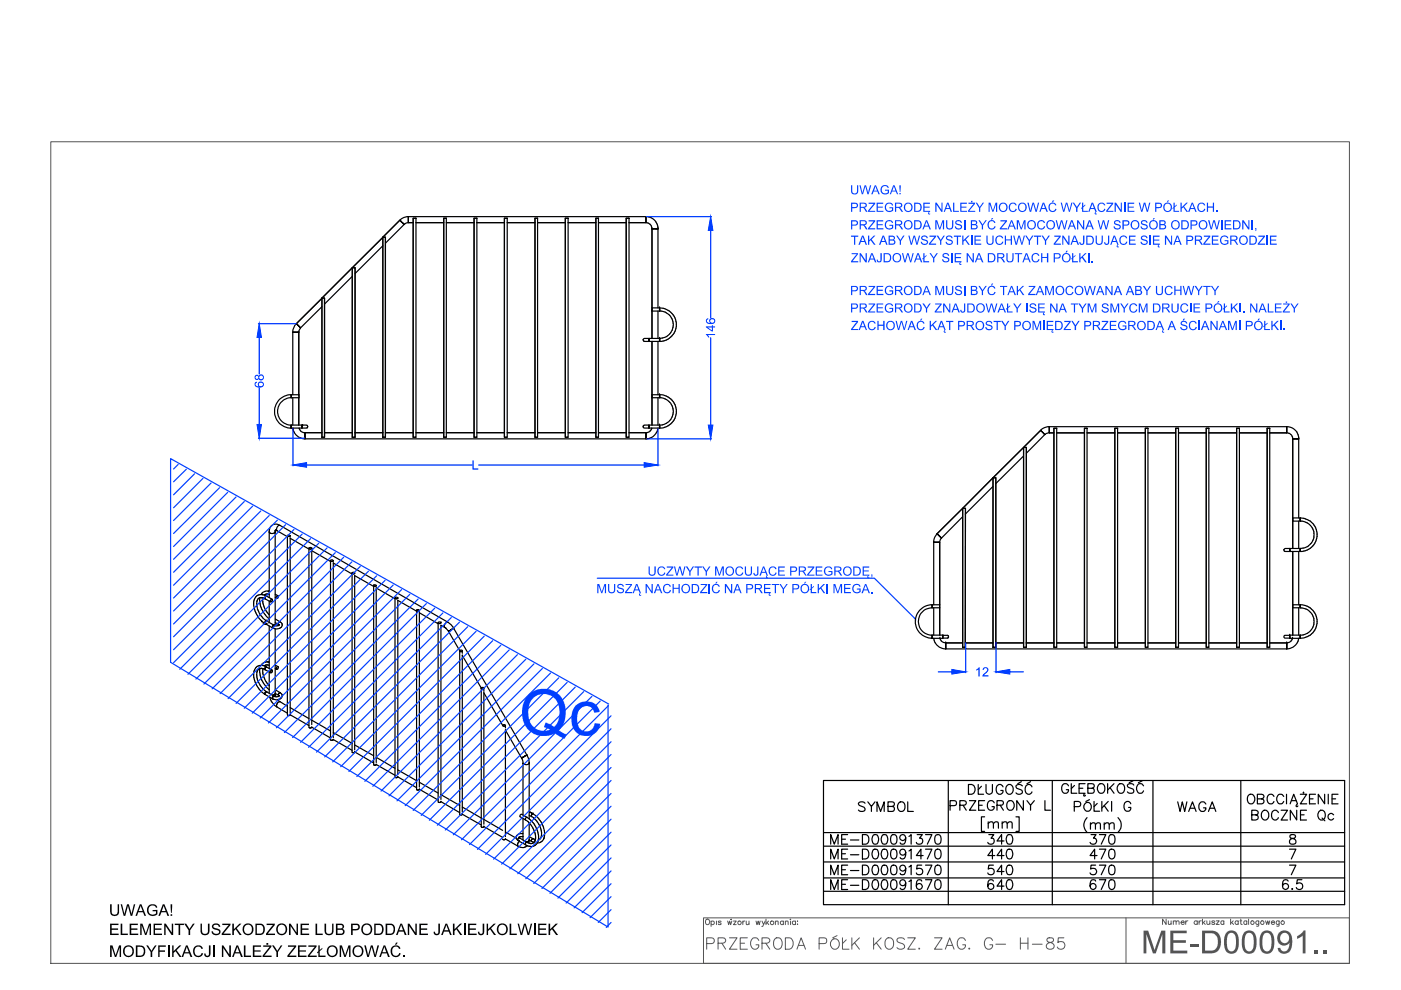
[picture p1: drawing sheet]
<svg xmlns="http://www.w3.org/2000/svg" width="297mm" height="210mm" viewBox="0 0 297 210" stroke-linecap="round" stroke-linejoin="round" font-family="sans-serif">
<!-- layer: 0 -->
<g fill="none" stroke="#545454" stroke-width=".21">
<path d="M149.2 194.6h136.9v9.7h-136.9zM149.7 195a.52 .52 0 0 1 .8 .5 .52 .52 0 0 1-.8 .4zM150.8 195.4a.38 .38 0 0 1 .5 0 .38 .38 0 0 1 0 .5 .38 .38 0 0 1-.5 0M150.8 195.3v1.1M151.9 195.3v.7M152.9 195.4l-.2-.1-.4 .1 .5 .3v.3h-.3l-.2-.1M154.3 195.3l.2 .7 .2-.7 .2 .7 .3-.7M155 194.9h.1zM155.5 195.3h.6l-.6 .7h.6M157.5 195.3v.7M157.9 195.3h-.3l-.1 .3M158.2 195.3l.1 .7h.2l.3-.2"/>
<path d="M158.8 195.3v.7M160.3 195.3l.2 .7 .3-.7 .2 .7 .2-.7M161.6 195.3l.3 .7 .3-.7M161.9 196l-.2 .4h-.2M162.4 194.9v1.1M162.6 195.6l.4 .4M163 195.3l-.6 .5M164.4 195.5l.2-.2h.3l.1 .7M164.4 195.3v.7M166.1 195.4a.36 .36 0 0 0-.5 0 .36 .36 0 0 0 0 .5 .36 .36 0 0 0 .5 0M166.1 195.3v.7M166.5 195.5l.3-.2h.3v.7"/>
<path d="M166.5 195.3v.7M167.6 194.9v.1zM167.6 195.3v.7M168.7 195.4a.38 .38 0 0 0-.6 0 .38 .38 0 0 0 0 .5 .38 .38 0 0 0 .6 0M168.7 195.3v.7M169.1 195.3h.1M169.1 195.9v.1zM238.7 194.6v9.7M247.2 194.9v1.1l-.7-1.1v1.1M247.7 195.2v.8h.3l.3-.2M248.3 195.2v.8M248.8 195.5l.2-.3 .3 .1 .1 .7"/>
<path d="M248.8 195.2v.8M249.4 195.5l.3-.3 .2 .1 .1 .7M250.4 195.6h.7a.38 .38 0 0 0-.5-.3 .38 .38 0 0 0-.2 .6 .38 .38 0 0 0 .6 .1l.1-.2M251.4 195.2v.8M251.9 195.2l-.3 .1-.2 .3M253.8 195.4a.37 .37 0 0 0-.5-.1 .37 .37 0 0 0 0 .6 .37 .37 0 0 0 .5-.1M253.8 195.2v.8M254.2 195.2v.8M254.7 195.2l-.3 .1-.2 .3M254.9 194.9v1.1M255.2 195.6l.3 .4M255.5 195.2l-.6 .6"/>
<path d="M255.9 195.2l.1 .8h.2l.3-.2M256.5 195.2v.8M257.6 195.4l-.3-.2-.3 .1v.2l.4 .1 .2 .2-.3 .2-.4-.2M257.9 195.2h.6l-.6 .8h.6M259.5 195.4a.35 .35 0 0 0-.5 0 .35 .35 0 0 0 0 .5 .35 .35 0 0 0 .5-.1M259.5 195.2v.8M260.9 194.9v1.1M261.1 195.6l.4 .4M261.5 195.2l-.6 .6M262.5 195.4a.37 .37 0 0 0-.5-.1 .37 .37 0 0 0 0 .6 .37 .37 0 0 0 .5-.1M262.5 195.2v.8M262.9 195.2h.4"/>
<path d="M263.1 194.9v1.1h.3M264.3 195.4a.35 .35 0 0 0-.5 0 .35 .35 0 0 0 0 .5 .35 .35 0 0 0 .5-.1M264.3 195.2v.8M264.7 194.9v1.1M266.9 195.2l-.1 1.1h-.4M266.9 195.4a.35 .35 0 0 0-.5 0 .35 .35 0 0 0 0 .5 .35 .35 0 0 0 .5-.1M268.3 195.2l.3 .8 .2-.8 .2 .8 .2-.8M269.6 195.6h.6a.38 .38 0 0 0-.5-.3 .38 .38 0 0 0-.2 .6 .38 .38 0 0 0 .6 .1l.1-.2M271.2 195.2v1.1h-.5M271.2 195.4a.35 .35 0 0 0-.5 0 .35 .35 0 0 0 0 .5 .35 .35 0 0 0 .5-.1"/>
<circle cx="156.8" cy="195.6" r=".37"/>
<circle cx="163.7" cy="195.7" r=".38"/>
<circle cx="265.5" cy="195.6" r=".37"/>
<circle cx="267.6" cy="195.6" r=".37"/>
<circle cx="272" cy="195.6" r=".37"/>
</g>
<g fill="#545454">
<path d="M242.5 197.3h.9l1.4 4.1 1.4-4.1h.9v4.8h-.7v-4l-1.4 4h-.6l-1.4-4.1v4.1h-.5z"/>
<path d="M248.1 197.3h3.5v.6h-2.8v1.4h2.6v.6h-2.6v1.6h2.9v.6h-3.6z"/>
<path d="M252.3 200.1h1.8v.6h-1.8z"/>
<path d="M275 198.5l1.1-.7 .3-.5h.4v4.8h-.6v-3.8l-1.1 .8z"/>
<path d="M278.7 201.5h.6v.6h-.6z"/>
<path d="M280.5 201.5h.7v.6h-.7z"/>
<path d="M254.9 197.3l2.5 .1 .7 .3 .4 .4 .3 1v1.2l-.3 1-.5 .5-1.1 .3h-2zM255.5 197.9v3.6h1.6l.5-.2 .4-.4 .2-.8-.2-1.5-.8-.7z"/>
<path d="M260.1 197.7l.6-.4h.8l.6 .4 .4 .7 .2 .7-.2 2-.2 .5-.8 .6h-.6l-.7-.2-.3-.5-.3-.6v-2.1zM260.5 198l-.3 .9-.1 1.2 .2 1 .5 .6a1.16 1.16 0 0 0 1.3-1.5l-.1-1.4-.2-.6a.83 .83 0 0 0-1.3-.2z"/>
<path d="M263.8 197.7l.8-.4h.7l.6 .4 .3 .5 .2 .9v1.6l-.4 1-.6 .4h-1.1l-.5-.3-.3-.6-.2-2.1 .2-.8zM264.3 198l-.3 .6-.1 .7v1.4l.3 .7a.86 .86 0 0 0 1 .2 .86 .86 0 0 0 .5-.9l.1-1.4-.3-1.1a.83 .83 0 0 0-1.2-.2z"/>
<path d="M267.6 197.7l.6-.4h.6l.6 .2 .6 .7 .2 .9-.1 1.8-.4 .9-.5 .3h-1.1l-.5-.3-.4-.6-.1-.8v-1.4l.1-.7zM268.1 197.9l-.3 .6-.2 .7v1.2l.3 .9a.93 .93 0 0 0 1.1 .3 .93 .93 0 0 0 .6-1v-1.7l-.3-.7a.88 .88 0 0 0-1.2-.3z"/>
<path d="M271.3 197.6l.8-.3 1 .2 .7 .8 .2 1.1-.1 1.5-.3 .6-.5 .5-1.1 .2-.6-.2-.3-.4-.2-.6h.6a.92 .92 0 0 0 1 .7 .92 .92 0 0 0 .8-1l.1-.8-.4 .4-.5 .2-.9-.1-.5-.4-.3-.7v-.5l.1-.7zM271.8 198l-.4 .7v.5l.3 .4a1.06 1.06 0 0 0 1.6-.3 1.06 1.06 0 0 0-.6-1.5h-.5z"/>
</g>
<g fill="none" stroke="#545454" stroke-width=".21">
<path d="M10.8 30.1h275.3v174.2h-275.3zM152.2 200l1.4-.1a.59 .59 0 0 0 0-1l-1.4-.1v2.5M153 200l.9 1.3M154.7 198.8h1.6l-1.6 2.5h1.6M156.9 200h1M158.5 198.8h-1.6v2.5h1.6M160.9 199.4a.9 .9 0 0 0-1-.6 .9 .9 0 0 0-.8 .9 1.07 1.07 0 0 0 .3 1.2 1.07 1.07 0 0 0 1.1 .2l.4-.4v-.4h-.6M161.6 200h1a.65 .65 0 0 0 .6-.7l-.2-.4-1.4-.1v2.5M162.4 200l.8 1.3M164.4 198.9a1.12 1.12 0 0 1 1.3 .4 1.12 1.12 0 0 1 0 1.4 .87 .87 0 0 1-1 .6 .87 .87 0 0 1-.7-1 1.42 1.42 0 0 1 .4-1.4zM166.5 198.8h.9a1.28 1.28 0 0 1 .8 1.2 1.28 1.28 0 0 1-.8 1.3h-.9zM176.3 199.4a.89 .89 0 0 1 1-.3 .89 .89 0 0 1 .6 .8 1.06 1.06 0 0 1-1.1 1.4 1.19 1.19 0 0 1-.5-1.9z"/>
<path d="M177.5 198.4l-1 .4M178.6 198.8v2.5h1.4M179.4 199.3l-.8 .8M180.6 198.8v2.5M181.2 199.9l1 1.4M182.2 198.8l-1.6 1.6M185.2 198.8v2.5M185.8 199.9l1 1.4M186.8 198.8l-1.6 1.6M187.8 199.2a.89 .89 0 0 1 1.1-.3 .89 .89 0 0 1 .6 .8 1.04 1.04 0 0 1-.2 1.2 1.04 1.04 0 0 1-1.2 .2 1.51 1.51 0 0 1-.3-1.9zM191.8 199.2a.91 .91 0 0 0-1.6 .2l.1 .2 .3 .3a1.24 1.24 0 0 1 1.2 .6v.4a1.08 1.08 0 0 1-1.6 0M192.5 198.8h1.6l-1.6 2.5h1.6"/>
<path d="M198.1 198.8h1.6l-1.6 2.5h1.6M204.7 199.4a.9 .9 0 0 0-1-.6 .9 .9 0 0 0-.7 .9 1.05 1.05 0 0 0 .2 1.2 1.05 1.05 0 0 0 1.2 .2l.3-.4v-.4h-.6M210.5 199.4a.9 .9 0 0 0-1.1-.6 .9 .9 0 0 0-.7 .9 1.05 1.05 0 0 0 .2 1.2 1.05 1.05 0 0 0 1.2 .2l.4-.4v-.4h-.6M216.3 200h1.6M216.3 198.8v2.5M217.9 198.8v2.5M222.1 198.9l-.1 .5 .3 .3a1.08 1.08 0 0 1 1.2 1.1 .86 .86 0 0 1-1 .5 .86 .86 0 0 1-.7-.9 1.51 1.51 0 0 1 1.4-.8l.2-.4a.97 .97 0 0 0-1.3-.3zM225.6 198.8h-1.2l-.1 1.1a.85 .85 0 0 1 1.3 0 .85 .85 0 0 1-.2 1.2 .85 .85 0 0 1-1.2-.3M149.8 200.1l1.4-.1 .2-.4v-.3l-.2-.4-1.4-.1v2.5M169 201.3l.9-2.5 .9 2.5M169.3 200.4h1.1M173.7 200.1l1.4-.1a.71 .71 0 0 0 0-1.1l-1.4-.1v2.5"/>
<path d="M194.9 201v.3l.1-.2M200.4 201.3l1-2.5 .9 2.5M200.8 200.4h1.1M205.5 201l-.1 .1 .1 .2 .1-.2M211.1 200.2h2.1M218.9 200.2h2.1"/>
</g>
<!-- layer: WYMIARY_1 -->
<g fill="#003fff">
<path d="M180.4 39.3h.3v1.5l.4 .2 .6-.2v-1.5h.3v1.3l-.3 .5-.7 .1-.5-.3z"/>
<path d="M182.2 39.3h.3l.4 1.6 .4-1.6h.3l.4 1.6 .5-1.6h.2l-.5 1.9h-.3l-.5-1.7-.4 1.7h-.3z"/>
<path d="M186.9 39.5l.5-.3 .8 .2 .2 .4-.2 .1-.4-.4-.7 .1-.1 .9 .2 .4 .5 .1 .5-.2v-.4h-.6v-.2h.9v.7l-.6 .3-.8-.1-.3-.2-.1-.6z"/>
<path d="M184.2 43h1.4v.2l-1.3 1.5h1.3v.2h-1.6v-.2l1.2-1.5h-1z"/>
<path d="M185.9 43h1.4v.2h-1.2v.6h1.1v.2h-1.1v.7h1.2v.2h-1.4z"/>
<path d="M187.8 43.3l.5-.3 .8 .1 .3 .4-.3 .1-.1-.3-.3-.1h-.5l-.3 .4-.1 .5 .3 .5 .7 .1 .3-.2v-.3h-.5v-.3h.8v.8l-.7 .3-.8-.3-.3-.5z"/>
<path d="M198.3 43h.3l1 1.5v-1.5h.2v1.9h-.2l-1-1.5v1.5h-.3z"/>
<path d="M202.1 43h.2v1.7h1v.2h-1.2z"/>
<path d="M203.6 43h1.4v.2h-1.2v.6h1.1v.2h-1.1v.7h1.2v.2h-1.4z"/>
<path d="M206.9 43h.3l.5 .9 .6-.9h.3l-.8 1.1v.8h-.2v-.8z"/>
<path d="M209.6 43h.4l.5 1.7 .6-1.7h.3v1.9h-.2v-1.6l-.6 1.6h-.2l-.6-1.6v1.6h-.2z"/>
<path d="M214.1 43.2l.4-.2h.6l.3 .3 .2 .2-.3 .1-.2-.4h-.5l-.3 .2-.2 .4 .1 .5 .3 .4h.5l.3-.5 .3 .1-.3 .5-.7 .2-.5-.4-.2-.9z"/>
<path d="M217.8 43h.3l.4 1.7 .4-1.7h.3l.5 1.7 .4-1.7h.2l-.5 1.9h-.2l-.5-1.7-.5 1.7h-.3z"/>
<path d="M224.9 43h.2l.4 1.7 .5-1.7h.3l.4 1.7 .4-1.7h.3l-.6 1.9h-.2l-.4-1.7-.5 1.7h-.3z"/>
<path d="M227.4 43h.3l.6 .9 .6-.9h.3l-.8 1.1v.8h-.3v-.8z"/>
<path d="M229.4 43h.3v.7l.4-.4v.3l-.4 .3v.8h.9v.2h-1.2v-.7l-.2 .1 .2-.4z"/>
<path d="M232.8 43.3l.5-.3h.6l.3 .3 .1 .2-.2 .1-.2-.4h-.5l-.5 .5 .1 .7 .2 .3h.6l.3-.5 .3 .1-.2 .4-.8 .3-.5-.3-.2-.5z"/>
<path d="M234.6 43h1.4v.2l-1.2 1.5h1.3v.2h-1.6v-.2l1.2-1.5h-1.1z"/>
<path d="M236.3 43h.3l1 1.5v-1.5h.2v1.9h-.2l-1-1.5v1.5h-.3z"/>
<path d="M238.4 43h.2v1.9h-.2z"/>
<path d="M239.1 43h1.4v.2h-1.2v.6h1.1v.2h-1.1v.7h1.2v.2h-1.4z"/>
<path d="M241.4 43h.3l.4 1.7 .4-1.7h.3l.5 1.7 .3-1.7h.3l-.5 1.9h-.3l-.4-1.7-.5 1.7h-.3z"/>
<path d="M248.8 43h.3v.7l.4-.4v.3l-.4 .3v.8h.9v.2h-1.2v-.7l-.2 .1 .2-.4z"/>
<path d="M250.3 43h.2v.9l1-.9h.4l-.8 .8 .8 1.1h-.3l-.7-1-.4 .3v.7h-.2z"/>
<path d="M254 43.3l.5-.3h.5l.4 .2 .1 .3-.2 .1-.2-.3-.6-.1-.2 .1-.2 .5 .1 .6 .2 .3h.6l.3-.5 .3 .1-.4 .5-.6 .2-.6-.4-.2-.4z"/>
<path d="M255.9 43h.2v.8h1v-.8h.3v1.9h-.3v-.9h-1v.9h-.2z"/>
<path d="M257.9 44.7h.2v.2h-.2z"/>
<path d="M184.2 46.7h1.4v.2l-1.3 1.5h1.3v.2h-1.6v-.2l1.2-1.5h-1z"/>
<path d="M185.9 46.7h1.4v.2h-1.2v.6h1.1v.3h-1.1v.6h1.2v.2h-1.4z"/>
<path d="M187.8 46.9l.6-.2 .7 .1 .3 .4-.3 .1-.3-.4h-.5l-.4 .4-.1 .5 .3 .5 .7 .1 .3-.1v-.4h-.5v-.2h.8v.7l-.7 .3-.7-.2-.4-.6v-.5z"/>
<path d="M198.3 46.7h.4l.5 1.6 .6-1.6h.4v1.9h-.3v-1.6l-.5 1.6h-.3l-.5-1.6v1.6h-.3z"/>
<path d="M200.6 46.7h.2v1.3a.52 .52 0 0 0 .6 .4 .52 .52 0 0 0 .5-.6v-1.1h.2v1.3l-.2 .5-.5 .2-.6-.1-.2-.5z"/>
<path d="M202.6 46.9l.3-.2h.6l.3 .2 .1 .3h-.2l-.3-.3-.5 .1a.35 .35 0 0 0 0 .4 .35 .35 0 0 0 .4 .1l.7 .4-.2 .6-.5 .2-.5-.1-.3-.3v-.3h.2l.1 .3 .5 .1a.33 .33 0 0 0 .4-.3 .33 .33 0 0 0-.4-.3l-.7-.3z"/>
<path d="M204.4 46.7h.3v1.9h-.3z"/>
<path d="M207.4 46.7h.3l.6 .9 .6-.9h.3l-.8 1.1v.8h-.2v-.8z"/>
<path d="M212.1 46.7h1.4v.2l-1.2 1.5h1.2v.2h-1.5v-.2l1.2-1.5h-1.1z"/>
<path d="M215.6 46.7h.4l.5 1.6 .6-1.6h.3v1.9h-.2v-1.6l-.6 1.6h-.2l-.6-1.6v1.6h-.2z"/>
<path d="M220.1 47l.6-.3 .7 .2 .1 .3-.2 .1-.3-.4h-.4l-.5 .6 .1 .5 .4 .4h.4l.3-.4h.3l-.3 .5-.6 .2-.6-.4-.2-.4z"/>
<path d="M223.8 46.7h.3l.4 1.6 .4-1.6h.3l.5 1.6 .4-1.6h.2l-.5 1.9h-.2l-.5-1.7-.5 1.7h-.3z"/>
<path d="M228.4 46.7h.2l1 1.5v-1.5h.3v1.9h-.3l-1-1.5v1.5h-.2z"/>
<path d="M232.7 46.7h.3l.4 1.6 .4-1.6h.3l.4 1.6 .4-1.6h.3l-.5 1.9h-.3l-.5-1.7-.4 1.7h-.3z"/>
<path d="M236.3 46.9l.4-.2h.5l.3 .3 .1 .2-.8-.3a.31 .31 0 0 0-.4 .3 .31 .31 0 0 0 .4 .3l.6 .1 .2 .2v.5l-.1 .2-.5 .2-.4-.1-.5-.4v-.2h.3l.1 .3 .5 .1a.33 .33 0 0 0 .4-.3 .33 .33 0 0 0-.4-.3l-.8-.3z"/>
<path d="M241.9 46.9l.3-.2h.7l.3 .2 .1 .3h-.3l-.2-.3-.6 .1a.35 .35 0 0 0 .1 .4 .35 .35 0 0 0 .4 .1l.6 .4-.1 .6-.5 .2-.5-.1-.3-.3-.1-.3h.3l.1 .3 .5 .1a.33 .33 0 0 0 .4-.3 .33 .33 0 0 0-.4-.3l-.8-.3z"/>
<path d="M256.1 46.7h.3l.4 1.6 .4-1.6h.4l.4 1.6 .4-1.6h.2l-.5 1.9h-.2l-.5-1.7-.5 1.7h-.2z"/>
<path d="M258.9 46.7h.3v1.9h-.3z"/>
<path d="M259.6 46.7h1.4v.2h-1.1v.6h1.1v.3h-1.1v.6h1.2v.2h-1.5z"/>
<path d="M263.4 46.7h.3l1 1.5v-1.5h.2v1.9h-.3l-1-1.5v1.5h-.2z"/>
<path d="M265.4 46.7h.3v1.9h-.3z"/>
<path d="M266.1 48.3h.3v.6l-.2 .1v-.4h-.1z"/>
<path d="M180.4 50h1.6v.2h-.7v1.7h-.2v-1.7h-.7z"/>
<path d="M184 50h.3v.9l1-.9h.3l-.8 .8 .8 1.1h-.3l-.7-1-.3 .3v.7h-.3z"/>
<path d="M190 50h.3l.6 .9 .6-.9h.3l-.8 1.1v.8h-.2v-.8z"/>
<path d="M192.6 50h.2l.4 1.6 .5-1.6h.3l.4 1.6 .4-1.6h.3l-.6 1.9h-.2l-.5-1.7-.4 1.7h-.3z"/>
<path d="M195.4 50.2l.3-.2h.6l.3 .2 .1 .3h-.3l-.1-.3h-.4a.32 .32 0 0 0-.3 .3 .32 .32 0 0 0 .4 .3l.7 .3 .1 .3-.3 .4-.8 .1-.5-.5 .3-.1 .1 .3 .6 .1a.36 .36 0 0 0 .3-.5 .36 .36 0 0 0-.5-.2l-.6-.2z"/>
<path d="M197.1 50h1.4v.2l-1.3 1.4h1.3v.3h-1.6v-.3l1.2-1.4h-1z"/>
<path d="M198.6 50h.3l.5 .9 .6-.9h.3l-.7 1.1v.8h-.3v-.8z"/>
<path d="M200.7 50.1l.9-.1 .3 .2 .1 .3h-.3l-.2-.3h-.5a.31 .31 0 0 0-.1 .4 .31 .31 0 0 0 .4 .2l.5 .1 .2 .3-.2 .6-.8 .1-.5-.4v-.2h.2l.4 .4 .5-.1a.31 .31 0 0 0 .2-.4 .31 .31 0 0 0-.4-.1l-.8-.4z"/>
<path d="M202.2 50h1.6v.2h-.7v1.7h-.2v-1.7h-.7z"/>
<path d="M204 50h.3v.9l.9-.9h.4l-.8 .8 .8 1.1h-.3l-.7-1-.3 .3v.7h-.3z"/>
<path d="M205.9 50h.2v1.9h-.2z"/>
<path d="M206.6 50h1.4v.2h-1.1v.6h1v.2h-1v.6h1.1v.3h-1.4z"/>
<path d="M209.1 50h.3v1.3l.3 .4 .6-.1 .1-1.6h.3v1.4l-.2 .4-.7 .1-.5-.2z"/>
<path d="M211.2 50.2l.7-.3 .3 .1 .4 .2 .1 .3h-.3l-.3-.3h-.4l-.4 .4v.8l.4 .3 .5-.1 .3-.4 .2 .1-.3 .5-.6 .1-.5-.2-.3-.7z"/>
<path d="M213 50h.3v.8h1v-.8h.3v1.9h-.3v-.9h-1v.9h-.3z"/>
<path d="M214.8 50h.3l.3 1.6 .5-1.6h.3l.4 1.6 .5-1.6h.2l-.5 1.9h-.3l-.4-1.7-.5 1.7h-.3z"/>
<path d="M217.4 50h.2l.6 .9 .6-.9h.3l-.7 1.1v.8h-.3v-.8z"/>
<path d="M219.2 50h1.5v.2h-.6v1.7h-.2v-1.7h-.7z"/>
<path d="M220.8 50h.3l.6 .9 .6-.9h.3l-.8 1.1v.8h-.3v-.8z"/>
<path d="M223.5 50h1.4v.2l-1.2 1.4h1.2v.3h-1.5v-.3l1.2-1.4h-1.1z"/>
<path d="M225.2 50h.3l1 1.5v-1.5h.3v1.9h-.3l-1.1-1.5v1.5h-.2z"/>
<path d="M229.6 50h.3v1.6l-.3 .3h-.5l-.3-.4 .3-.2a.29 .29 0 0 0 .3 .4 .29 .29 0 0 0 .2-.4z"/>
<path d="M232.3 50h.3v1.4l.2 .3 .7-.2 .1-1.5h.2v1.2l-.2 .6-.7 .1-.5-.3z"/>
<path d="M234.9 50h.3l-.1 1.6-.2 .3h-.5l-.3-.3v-.2h.2a.3 .3 0 0 0 .4 .3 .3 .3 0 0 0 .2-.4z"/>
<path d="M237.5 50.2l.6-.3 .4 .1 .4 .2 .1 .3h-.3l-.3-.3h-.4l-.4 .4v.8l.3 .2 .5 .1 .4-.5 .2 .1-.3 .5-.8 .1-.4-.3-.2-.7z"/>
<path d="M239.4 50h1.4v.2h-1.2v.6h1.1v.2h-1.1v.6h1.2v.3h-1.4z"/>
<path d="M241.9 50.2l.6-.3 .4 .1 .3 .2 .1 .3h-.3l-.2-.3h-.5l-.1 .1a.41 .41 0 0 0 .5 .5l.6 .4-.1 .6-.4 .1h-.6l-.3-.3-.1-.3h.2l.3 .3 .4 .1a.33 .33 0 0 0 .4-.3 .33 .33 0 0 0-.4-.3l-.8-.4z"/>
<path d="M243.7 50h.3v1.9h-.3z"/>
<path d="M247 50h.3l1 1.5v-1.5h.2v1.9h-.2l-1.1-1.5v1.5h-.2z"/>
<path d="M255.2 50h1.4v.2l-1.2 1.4h1.2v.3h-1.5v-.3l1.2-1.4h-1.1z"/>
<path d="M256.9 50h1.4v.2h-1.1v.6h1v.2h-1v.6h1.2v.3h-1.5z"/>
<path d="M258.9 50.2l.6-.3 .7 .1 .2 .5h-.2l-.3-.3h-.6l-.3 .3-.1 .6 .3 .5 .7 .1 .3-.2v-.4h-.6v-.2h.8v.7l-.6 .3-.9-.3-.2-.4v-.5z"/>
<path d="M266.8 50h1.4v.2l-1.2 1.4h1.2v.3h-1.5v-.3l1.2-1.4h-1.1z"/>
<path d="M268.5 50h.3v1.9h-.3z"/>
<path d="M269.3 50h1.4v.2h-1.2v.6h1.1v.2h-1.1v.6h1.2v.3h-1.4z"/>
<path d="M180.6 53.7h1.3v.2l-1.2 1.5h1.3v.2h-1.6v-.2l1.2-1.5h-1z"/>
<path d="M182.3 53.7h.2l1 1.5v-1.5h.3v1.9h-.3l-1-1.5v1.5h-.2z"/>
<path d="M186.7 53.7h.3l-.1 1.6-.3 .3h-.4l-.3-.4 .2-.2a.3 .3 0 0 0 .3 .4 .3 .3 0 0 0 .3-.4z"/>
<path d="M191.2 53.7h.3l.4 1.6 .4-1.6h.3l.5 1.6 .4-1.6h.2l-.5 1.9h-.2l-.5-1.7-.5 1.7h-.3z"/>
<path d="M195.8 53.7h.2v.7l.4-.3v.2l-.4 .4v.7h1v.2h-1.2v-.7l-.2 .1 .2-.3z"/>
<path d="M197.1 53.7h.3l.6 .9 .6-.9h.3l-.8 1.1v.8h-.3v-.8z"/>
<path d="M199.9 53.8l.4-.2 .5 .1 .3 .2 .1 .3h-.2l-.2-.3h-.5a.31 .31 0 0 0-.2 .4 .31 .31 0 0 0 .4 .2l.7 .2v.7l-.4 .2h-.5l-.5-.3-.1-.3 .3-.1 .3 .5 .6-.1a.3 .3 0 0 0 .1-.4 .3 .3 0 0 0-.4-.1l-.7-.4z"/>
<path d="M201.7 53.7h.2v1.9h-.2z"/>
<path d="M204.9 53.7h.3l1 1.5v-1.5h.3v1.9h-.3l-1-1.5v1.5h-.3z"/>
<path d="M213.4 53.7h.2v1.4l.3 .3 .7-.2v-1.5h.3v1.5l-.3 .3-.8 .1-.3-.2z"/>
<path d="M215.2 53.7h1.5v.2h-.7v1.7h-.2v-1.7h-.6z"/>
<path d="M218.8 54l.6-.4 .8 .2 .2 .4-.3 .1-.2-.4-.4-.1-.4 .2-.1 .4v.6l.4 .4h.4l.3-.5 .3 .1-.3 .5-.8 .1-.4-.3-.2-.4z"/>
<path d="M220.7 53.7h.3v.8h1v-.8h.3v1.9h-.3v-.9h-1v.9h-.3z"/>
<path d="M227.3 53.7h.3v.7l.4-.3v.2l-.4 .4v.7h.9v.2h-1.2v-.7l-.2 .1 .2-.3z"/>
<path d="M228.8 53.7h.3v1l1-1h.3l-.8 .7 .8 1.2h-.3l-.7-.9-.3 .2v.7h-.3z"/>
<path d="M230.7 53.7h.2v1.9h-.2z"/>
<path d="M231.4 55.3h.3v.3h-.3z"/>
<path d="M184.2 60.6h1.4v.2l-1.3 1.5h1.3v.3h-1.6v-.3l1.2-1.4-1-.1z"/>
<path d="M185.9 60.6h1.4v.2h-1.2v.6h1.1v.3h-1.1v.6h1.2v.3h-1.4z"/>
<path d="M187.8 60.9l.6-.3 .7 .1 .3 .5h-.3l-.3-.4h-.5l-.4 .5-.1 .5 .3 .4 .6 .2 .4-.2v-.4h-.5v-.2h.8v.7l-.5 .3-.9-.2-.4-.6v-.5z"/>
<path d="M198.3 60.6h.4l.5 1.7 .6-1.7h.4v2h-.3v-1.7l-.5 1.7h-.3l-.5-1.7v1.7h-.3z"/>
<path d="M200.6 60.6h.2v1.4l.3 .4 .7-.2 .1-1.6h.2v1.3l-.3 .6-.7 .1-.4-.3z"/>
<path d="M202.6 60.8l.4-.2h.6l.2 .2 .1 .4h-.2l-.1-.3-.3-.1a.34 .34 0 0 0-.5 .3 .34 .34 0 0 0 .4 .3l.7 .3 .1 .4-.2 .3-.8 .2-.5-.5v-.2h.2l.2 .4 .5 .1a.35 .35 0 0 0 .3-.5 .35 .35 0 0 0-.4-.2l-.7-.3z"/>
<path d="M204.4 60.6h.3v2h-.3z"/>
<path d="M207.4 60.6h.3l.6 .9 .6-.9h.3l-.8 1.1v.9h-.2v-.9z"/>
<path d="M212 60.6h1.5v.2h-.6v1.8h-.2v-1.8h-.7z"/>
<path d="M215.6 60.6h.2v1l1-1h.3l-.8 .8 .9 1.2h-.4l-.6-1-.4 .3v.7h-.2z"/>
<path d="M218.1 60.6h1.4v.2l-1.2 1.5h1.3v.3h-1.6v-.3l1.2-1.5h-1.1z"/>
<path d="M221.6 60.6h.4l.5 1.7 .6-1.7h.3v2h-.2v-1.7l-.6 1.7h-.2l-.6-1.7v1.7h-.2z"/>
<path d="M226.1 60.9l.5-.3h.5l.3 .2 .2 .3-.3 .1-.3-.4h-.5l-.3 .6v.4l.2 .5 .6 .1 .3-.5h.3l-.2 .5-.3 .2h-.6l-.4-.3-.2-.5z"/>
<path d="M229.8 60.6h.3l.4 1.7 .4-1.7h.3l.5 1.7 .4-1.7h.2l-.5 2h-.2l-.5-1.8-.5 1.8h-.3z"/>
<path d="M234.4 60.6h.2l1 1.5v-1.5h.3v2h-.3l-1-1.6v1.6h-.2z"/>
<path d="M242.3 60.6h.3l.6 .9 .6-.9h.3l-.8 1.1v.9h-.3v-.9z"/>
<path d="M245.1 60.6h.2v1.5l.3 .3 .6-.2 .1-1.6h.3v1.5l-.4 .4-.7 .1-.3-.3z"/>
<path d="M247.1 60.9l.6-.3h.5l.3 .2 .1 .3-.2 .1-.3-.4h-.5l-.4 .6 .1 .7 .2 .2h.6l.3-.4h.2l-.3 .6-.7 .1-.5-.3-.2-.5z"/>
<path d="M249 60.6h.2v.8h1v-.8h.3v2h-.3v-1h-1v1h-.2z"/>
<path d="M250.8 60.6h.2l.4 1.7 .5-1.7h.3l.4 1.7 .4-1.7h.2l-.5 2h-.3l-.4-1.8-.5 1.8h-.2z"/>
<path d="M253.3 60.6h.3l.5 .9 .6-.9h.3l-.7 1.1v.9h-.3v-.9z"/>
<path d="M255.1 60.6h1.6v.2h-.7v1.8h-.3v-1.8h-.6z"/>
<path d="M256.7 60.6h.3l.4 .7a.18 .18 0 0 0 .2 .2 .18 .18 0 0 0 .2-.3l.4-.6h.3l-.8 1.1v.9h-.2v-.9z"/>
<path d="M184.2 64.3h1.4v.3l-1.3 1.4h1.3v.3h-1.6v-.3l1.2-1.4h-1z"/>
<path d="M185.9 64.3h1.4v.3h-1.2v.6h1.1v.2h-1.1v.6h1.2v.3h-1.4z"/>
<path d="M187.8 64.6l.5-.3h.5l.4 .2 .2 .4h-.3l-.2-.3h-.8l-.2 .3-.1 .6 .3 .4 .6 .2 .4-.2v-.4h-.5v-.2h.8v.7l-.6 .3-.9-.2-.3-.5z"/>
<path d="M195.6 64.3h.3l.5 .9 .6-.9h.3l-.7 1.1v.9h-.3v-.9z"/>
<path d="M198.3 64.3h1.4v.3l-1.2 1.4h1.2v.3h-1.5v-.3l1.2-1.4h-1.1z"/>
<path d="M200 64.3h.3l1 1.6v-1.6h.2v2h-.3l-1-1.6v1.6h-.2z"/>
<path d="M204.4 64.3h.3v1.7l-.3 .3h-.5l-.3-.4v-.2h.2a.3 .3 0 0 0 .4 .4 .3 .3 0 0 0 .2-.4z"/>
<path d="M209 64.3h.2l.4 1.7 .5-1.7h.3l.4 1.7 .4-1.7h.3l-.6 2h-.2l-.5-1.7-.5 1.7h-.2z"/>
<path d="M213.5 64.3h.3v.8l.4-.4v.2l-.4 .4v.7h.9v.3h-1.2v-.8l-.2 .2v-.3l.2-.1z"/>
<path d="M214.8 64.3h.3l.6 .9 .6-.9h.3l-.8 1.1v.9h-.3v-.9z"/>
<path d="M217.6 64.3h.3v2h-.3z"/>
<path d="M218.4 64.6l.4-.3h.4l.4 .2 .1 .4h-.2l-.2-.3-.4-.1a.32 .32 0 0 0-.4 .4 .32 .32 0 0 0 .5 .2l.7 .4 .1 .4-.2 .2-.8 .2-.6-.4v-.2l.3-.1 .2 .4h.5a.34 .34 0 0 0 .3-.4 .34 .34 0 0 0-.5-.2l-.6-.3z"/>
<path d="M222.6 64.3h.3l1.1 1.6v-1.6h.2v2h-.3l-1-1.6v1.6h-.3z"/>
<path d="M227 64.3h1.6v.3h-.7v1.7h-.2v-1.7h-.7z"/>
<path d="M228.6 64.3h.4l.5 .9 .6-.9h.3l-.8 1.1v.9h-.2v-.9z"/>
<path d="M230.6 64.3h.4l.6 1.7 .5-1.7h.4v2h-.3v-1.7l-.5 1.7h-.2l-.6-1.7v1.7h-.3z"/>
<path d="M233.7 64.6l.2-.3h.6l.4 .2 .1 .4h-.2l-.2-.3-.4-.1a.32 .32 0 0 0-.3 .4 .32 .32 0 0 0 .4 .2l.7 .4 .1 .4-.2 .2-.8 .2-.5-.4v-.2l.2-.1 .2 .4h.5a.34 .34 0 0 0 .3-.4 .34 .34 0 0 0-.5-.2l-.6-.3z"/>
<path d="M235.4 64.3h.4l.6 1.7 .6-1.7h.3v2h-.3v-1.7l-.5 1.7h-.3l-.5-1.7v1.7h-.3z"/>
<path d="M237.5 64.3h.3l.6 .9 .6-.9h.3l-.8 1.1v.9h-.3v-.9z"/>
<path d="M239.6 64.6l.5-.3h.5l.4 .3 .1 .3h-.3l-.2-.3-.4-.1-.5 .5v.6l.3 .4 .5 .1 .4-.5 .2 .1-.2 .4-.8 .2-.5-.3-.2-.6z"/>
<path d="M241.4 64.3h.4l.6 1.7 .6-1.7h.3v2h-.3v-1.7l-.5 1.7h-.3l-.5-1.7v1.7h-.3z"/>
<path d="M248.4 64.3h.2v1.5l.4 .3 .5-.1 .1-1.7h.3v1.2l-.2 .6-.8 .2-.4-.2-.1-.3z"/>
<path d="M250.4 64.6l.5-.3h.5l.4 .3 .1 .3h-.2l-.4-.4-.5 .1-.3 .5 .1 .7 .4 .3 .5-.1 .2-.4 .2 .1-.3 .5-.7 .1-.4-.2-.3-.6z"/>
<path d="M252.3 64.3h.3v2h-.3z"/>
<path d="M253 64.3h1.4v.3h-1.1v.6h1.1v.2h-1.1v.6h1.2v.3h-1.5z"/>
<path d="M259.5 64.3h.2v.8l.5-.4v.2l-.5 .4v.7h1v.3h-1.2v-.8l-.2 .2v-.3l.2-.1z"/>
<path d="M261 64.3h.3v1l.9-1h.3l-.8 .8 .9 1.2h-.4l-.7-1-.2 .3v.7h-.3z"/>
<path d="M262.8 64.3h.3v2h-.3z"/>
<path d="M263.6 66h.2v.3h-.2z"/>
<path d="M265.1 64.3h.2l1 1.6v-1.6h.3v2h-.3l-1-1.6v1.6h-.2z"/>
<path d="M268.8 64.3h.2v1.7h1v.3h-1.2z"/>
<path d="M270.3 64.3h1.4v.3h-1.1v.6h1v.2h-1v.6h1.2v.3h-1.5z"/>
<path d="M273.6 64.3h.3l.5 .9 .7-.9h.3l-.9 1.1v.9h-.2v-.9z"/>
<path d="M180.6 68h1.3v.3l-1.2 1.5h1.3v.2h-1.6v-.2l1.2-1.5h-1z"/>
<path d="M184.2 68.3l.4-.3h.5l.4 .3 .1 .3h-.2l-.2-.3-.5-.1-.5 .5 .1 .7 .3 .4 .6-.1 .2-.4 .3 .1-.4 .5-.6 .1-.5-.2-.2-.5v-.6z"/>
<path d="M186 68h.3v.8h1v-.8h.3v2h-.3v-.9h-1v.9h-.3z"/>
<path d="M189.9 68h.2l.4 1.7 .5-1.7h.3l.4 1.7 .4-1.7h.3l-.6 2h-.2l-.5-1.7-.5 1.7h-.2z"/>
<path d="M197.1 68h.3v1l.9-1h.4l-.8 .8 .8 1.2h-.3l-.7-1-.3 .3v.7h-.3z"/>
<path d="M200.6 68h1.5v.3h-.6v1.7h-.3v-1.7h-.6z"/>
<path d="M209.1 68.2l.3-.2h.5l.4 .2 .1 .4h-.2l-.4-.4-.3 .1a.31 .31 0 0 0-.2 .4 .31 .31 0 0 0 .4 .1l.7 .3 .1 .5-.2 .2-.8 .2-.5-.3-.1-.4h.2l.4 .5 .6-.1a.42 .42 0 0 0 0-.5 .42 .42 0 0 0-.5-.1l-.5-.3-.1-.3z"/>
<path d="M210.7 68h1.5v.3h-.6v1.7h-.3v-1.7h-.6z"/>
<path d="M212.2 68h.4l.4 .7a.18 .18 0 0 0 .2 .2 .18 .18 0 0 0 .1-.2l.4-.7h.3l-.8 1.2v.8h-.2v-.8z"/>
<path d="M218.9 68h.4l.6 1.7 .5-1.7h.3v2h-.2v-1.6l-.6 1.6h-.2l-.6-1.7v1.7h-.2z"/>
<path d="M221.2 68h.3v2h-.3z"/>
<path d="M225.7 68h1.3v.3l-1.2 1.5h1.2v.2h-1.5v-.2l1.2-1.5h-1z"/>
<path d="M227.1 68h.3l.6 1 .6-1h.3l-.8 1.2v.8h-.2v-.8z"/>
<path d="M233.6 68h1.4v.3l-1.2 1.5h1.2v.2h-1.5v-.2l1.2-1.5h-1.1z"/>
<path d="M235.3 68h1.4v.3h-1.1v.6h1v.2h-1v.7h1.1v.2h-1.4z"/>
<path d="M237.3 68.3l.4-.3 .9 .2 .2 .3-.2 .2-.1-.3-.3-.2-.6 .1-.3 .4v.5l.3 .5 .6 .1 .4-.2v-.4h-.6v-.2h.8v.7l-.6 .3-.9-.2-.3-.5v-.6z"/>
<path d="M252.2 68.3l.5-.3h.5l.4 .3 .1 .3h-.2l-.2-.3-.6-.1-.4 .5 .1 .9 .6 .2 .4-.2 .1-.3 .3 .1-.3 .4-.8 .2-.4-.2-.2-.5z"/>
<path d="M254.1 68h.3v2h-.3z"/>
<path d="M256.6 68h.3l1 1.6v-1.6h.3v2h-.3l-1-1.5v1.5h-.3z"/>
<path d="M260.4 68h.4l.5 1.7 .6-1.7h.3v2h-.2v-1.6l-.6 1.6h-.2l-.6-1.7v1.7h-.2z"/>
<path d="M262.7 68h.2v2h-.2z"/>
<path d="M268 68h.3v.8l.4-.4v.3l-.4 .3v.8h1v.2h-1.3v-.7l-.1 .1 .1-.4z"/>
<path d="M269.6 68h.2v1l1-1h.3l-.8 .8 .9 1.2h-.4l-.7-1-.3 .3v.7h-.2z"/>
<path d="M271.4 68h.3v2h-.3z"/>
<path d="M272.1 69.7h.3v.3h-.3z"/>
<path d="M185.5 39.3h.2l.8 1.9h-.3l-.2-.6h-.8l-.2 .6h-.3zM185.6 39.5l-.3 .9h.6z"/>
<path d="M189.4 39.3h.3l.7 1.9h-.2l-.3-.6h-.8l-.2 .6h-.2zM189.5 39.5l-.3 .9h.6z"/>
<path d="M190.7 39.3h.3l-.1 1.4h-.1zM190.7 40.9h.3v.3h-.3z"/>
<path d="M180.4 43h1.2l.3 .4-.2 .6-1 .2v.7h-.3zM180.7 43.2v.7l.9-.1 .1-.3-.2-.2z"/>
<path d="M182.3 43h1l.4 .2v.6l-.5 .2 .8 .9h-.4l-.6-.8h-.5v.8h-.2zM182.5 43.2v.7h.6a.35 .35 0 0 0 .4-.4 .35 .35 0 0 0-.4-.3z"/>
<path d="M189.8 43h1l.4 .2v.6l-.4 .2 .7 .9h-.4l-.6-.8h-.5v.8h-.2zM190 43.2v.7l.7-.1a.33 .33 0 0 0 .4-.3 .33 .33 0 0 0-.5-.3z"/>
<path d="M191.6 44a1 1 0 0 1 2 0 1 1 0 0 1-2 0zM192.1 43.3l-.2 .3 .1 .9 .5 .2 .5-.1 .2-.4-.1-.8-.3-.2z"/>
<path d="M193.8 43h1.1l.4 .3 .1 .8-.3 .7-1.3 .1zM194.1 43.2v1.5h.7l.3-.4-.1-.9-.2-.2z"/>
<path d="M195.8 43h1.4v.2h-1.2v.6h1.1v.2h-1.1v.7h1.2v.2h-1.4zM196.9 45l.2-.1-.2 .3 .3 .1v.1a.28 .28 0 0 1-.4 0 .28 .28 0 0 1 .1-.4z"/>
<path d="M200.8 43h.3l.8 1.9h-.3l-.2-.6h-.9l-.2 .6h-.2zM200.9 43.2l-.3 .9h.7z"/>
<path d="M205.3 43h1.4v.2l-1.2 1.5h1.3v.2h-1.6v-.2l1.2-1.5h-1.1zM205.9 42.6h.3v.3h-.3z"/>
<path d="M211.8 44a.97 .97 0 0 1 1.9 0 .97 .97 0 0 1-1.9 0zM212.3 43.3l-.2 .3v.7l.3 .4h.6l.3-.4v-.8l-.4-.3z"/>
<path d="M216 43.3l.5-.3 .9 .1 .3 .7-.2 .8-.6 .4-.8-.3-.3-.5zM216.4 43.3l-.3 .5v.5l.4 .4h.5l.4-.5v-.7l-.4-.3z"/>
<path d="M221.1 43h.3l.8 1.9h-.3l-.3-.6h-.8l-.2 .6h-.2zM221.2 43.2l-.3 .9h.6z"/>
<path d="M222.5 43.3l.4-.3h.6l.4 .3 .1 .2-.3 .1-.2-.4h-.5l-.4 .5v.5l.3 .5h.5l.3-.5 .3 .1-.2 .4-.8 .3-.5-.3-.2-.5zM223.2 42.5h.3l-.3 .4h-.2z"/>
<path d="M231.5 43h.2l.9 1.9h-.3l-.3-.6h-.8l-.2 .6h-.3zM231.6 43.2l-.3 .9h.6zM232.2 45l.3-.1a.18 .18 0 0 0-.2 .2 .18 .18 0 0 0 .3 .2v.1a.28 .28 0 0 1-.5 0 .28 .28 0 0 1 .1-.4z"/>
<path d="M244.9 43h1.2l.3 .5-.2 .5-1 .2v.7h-.3zM245.2 43.2v.7h.7l.2-.3a.34 .34 0 0 0-.4-.4z"/>
<path d="M246.9 43.2l.4-.2h.5l.5 .3 .2 .9-.4 .6-.7 .2-.6-.4-.2-1zM247.1 43.3l-.2 .4 .1 .8 .5 .2h.3l.4-.5-.1-.7-.4-.3zM247.6 42.5h.3l-.3 .4h-.2z"/>
<path d="M252.7 43h.2l.8 1.9h-.3l-.2-.6h-.8l-.2 .6h-.3zM252.8 43.2l-.4 .9h.7z"/>
<path d="M180.4 46.7h1.1l.4 .4v.4l-.3 .3h-.9v.8h-.3zM180.7 46.9v.7h.7l.3-.2-.2-.5z"/>
<path d="M182.3 46.7h1.1l.3 .2v.6l-.5 .3 .8 .8h-.4l-.6-.8h-.5v.8h-.2zM182.5 46.9v.6h.8l.1-.1a.32 .32 0 0 0 .1-.4 .32 .32 0 0 0-.4-.1z"/>
<path d="M189.8 46.7h1.1l.3 .2v.6l-.4 .3 .7 .8h-.4l-.6-.8h-.5v.8h-.2zM190 46.9v.6h.6a.34 .34 0 0 0 .5-.2 .34 .34 0 0 0-.5-.4z"/>
<path d="M191.8 47l.7-.3 .7 .2 .3 .5v.5l-.3 .5-.6 .3-.6-.2-.4-.7zM192.2 47l-.3 .4 .1 .7 .3 .3h.5l.4-.4v-.7l-.4-.4z"/>
<path d="M193.8 46.7h.9l.6 .3 .1 .8-.3 .7-.4 .1h-.9zM194.1 46.9v1.5l.8-.1 .3-.6-.2-.6z"/>
<path d="M196.3 46.7h.3l.8 1.9h-.3l-.2-.6h-.8l-.3 .6h-.2zM196.4 46.9l-.3 .9h.7z"/>
<path d="M205.8 46.7h1l.4 .2v.4l-.3 .3 .4 .3-.2 .6-1.3 .1zM206.1 46.9v.6h.4a.31 .31 0 0 0 .4-.3 .31 .31 0 0 0-.4-.3zM206.1 47.8v.6h.5a.35 .35 0 0 0 .4-.4 .35 .35 0 0 0-.5-.2z"/>
<path d="M209.5 47l.7-.3h.4l.4 .3v.2l-.2 .1-.3-.4h-.5l-.4 .5 .1 .7 .3 .3h.6l.2-.4h.3l-.4 .6-.5 .1-.6-.2-.2-.7zM210.3 46.2h.3l-.3 .4h-.2z"/>
<path d="M214.3 46.7h.3l.8 1.9h-.3l-.2-.6h-.8l-.3 .6h-.2zM214.5 46.9l-.4 .9h.7z"/>
<path d="M217.9 47.1l.7-.4 .7 .1 .3 .7-.1 .8-.7 .4-.6-.1-.4-.7zM218.3 47l-.2 .3v.7l.2 .3 .6 .1 .4-.4v-.8l-.4-.3z"/>
<path d="M222.1 46.9l.8-.2 .6 .3 .2 .8-.4 .7-.7 .2-.6-.4-.2-.9zM222.3 47l-.2 .5 .1 .6 .4 .3 .6-.1 .2-.3v-.8l-.4-.3z"/>
<path d="M227.1 46.7h.3l.7 1.9h-.2l-.3-.6h-.8l-.2 .6h-.2zM227.2 46.9l-.3 .9h.7z"/>
<path d="M230.9 46.7h.3l.7 1.9h-.3l-.2-.6h-.8l-.2 .6h-.3zM231 46.9l-.3 .9h.6z"/>
<path d="M238 46.7h1l.5 .3v.5l-.3 .3h-.9v.8h-.3zM238.3 46.9v.7h.6l.3-.2a.33 .33 0 0 0-.1-.4 .33 .33 0 0 0-.4-.1z"/>
<path d="M239.9 47l.6-.3 .8 .2 .3 .6-.2 .8-.7 .4-.7-.2-.3-.7zM240.3 47l-.3 .4v.7l.4 .3h.5l.4-.4v-.7l-.4-.4z"/>
<path d="M243.8 47l.6-.3h.6l.3 .3 .2 1-.3 .4-.5 .3-.8-.3-.3-.4v-.7zM244.2 47l-.3 .4v.6l.4 .4h.5l.4-.4v-.7l-.4-.4zM244.6 46.2h.3l-.5 .4z"/>
<path d="M245.8 46.7h.9l.4 .2 .1 .4-.3 .3 .3 .3-.1 .6-1.3 .1zM246.1 46.9v.6h.4a.31 .31 0 0 0 .4-.3 .31 .31 0 0 0-.5-.3zM246.1 47.8v.6h.4a.35 .35 0 0 0 .5-.4 .35 .35 0 0 0-.5-.2z"/>
<path d="M248.5 47l.6-.3h.5l.4 .3 .1 1-.2 .4-.6 .3-.7-.3-.3-.4zM248.8 47l-.2 .4v.6l.4 .4h.4l.4-.4v-.7l-.4-.4z"/>
<path d="M250.5 46.7h.9l.5 .3 .2 .9-.4 .6-1.2 .1zM250.7 46.9v1.5l.9-.1 .2-.5-.1-.7-.2-.2z"/>
<path d="M252.4 46.7h1.2l.3 .4v.4l-.2 .3h-1v.8h-.3zM252.7 46.9v.7h.5a.35 .35 0 0 0 .4-.3 .35 .35 0 0 0-.4-.4z"/>
<path d="M254.3 47.1l.6-.4 .7 .1 .4 .7-.2 .8-.6 .4-.6-.1-.5-.7zM254.7 47l-.3 .3v.7l.5 .4h.4l.4-.4v-.8l-.4-.3z"/>
<path d="M261.4 46.7h1l.5 .3 .1 .9-.3 .6-1.3 .1zM261.7 46.9v1.5l.8-.1 .3-.5-.1-.7-.3-.2z"/>
<path d="M182.8 50h.3l.7 1.9h-.3l-.2-.6h-.8l-.2 .6h-.3zM182.9 50.2l-.3 .9h.6z"/>
<path d="M187.1 50h.3l.8 1.9h-.3l-.2-.6h-.8l-.2 .6h-.3zM187.3 50.2l-.3 .9h.6z"/>
<path d="M188.4 50h.9l.4 .2 .1 .4-.3 .3 .3 .2v.4l-.2 .3-1.2 .1zM188.7 50.2v.6h.4a.31 .31 0 0 0 .4-.4 .31 .31 0 0 0-.5-.2zM188.7 51v.6h.5a.34 .34 0 0 0 .4-.3 .34 .34 0 0 0-.5-.3z"/>
<path d="M227.7 50h.3l.8 1.9h-.3l-.3-.6h-.8l-.2 .6h-.2zM227.9 50.2l-.4 .9h.7z"/>
<path d="M230.3 50h.9l.6 .3 .1 .9-.3 .6-1.3 .1zM230.6 50.2v1.4h.8l.3-.5-.2-.7-.2-.2z"/>
<path d="M236.1 50h.3l.8 1.9h-.3l-.2-.6h-.8l-.3 .6h-.2zM236.2 50.2l-.3 .9h.7zM236.8 52l.3-.1a.19 .19 0 0 0-.2 .3 .19 .19 0 0 0 .3 0v.2a.29 .29 0 0 1-.4 0 .29 .29 0 0 1 0-.4z"/>
<path d="M244.4 50h1.4v.2h-1.1v.6h1.1v.2h-1.1v.6h1.2v.3h-1.5zM245.5 52l.3-.1-.2 .3h.3v.2a.27 .27 0 0 1-.4 0 .27 .27 0 0 1 0-.4z"/>
<path d="M249.5 50h.3l.7 1.9h-.3l-.2-.6h-.8l-.2 .6h-.2zM249.6 50.2l-.3 .9h.7z"/>
<path d="M251.5 50h1.2l.3 .4-.2 .6-1 .1v.8h-.3zM251.8 50.2v.7h.6l.3-.2-.1-.5z"/>
<path d="M253.3 50h1.1l.4 .2v.6l-.5 .2 .7 .9h-.3l-.6-.8h-.5v.8h-.3zM253.6 50.2v.6h.8a.31 .31 0 0 0 .2-.4 .31 .31 0 0 0-.4-.2z"/>
<path d="M260.8 50h1.1l.4 .1 .1 .6-.6 .3 .7 .9h-.3l-.6-.8h-.5v.8h-.3zM261.1 50.2v.6h.6a.33 .33 0 0 0 .4-.3 .33 .33 0 0 0-.4-.3z"/>
<path d="M262.7 50.9a.98 .98 0 0 1 1.9 0 .98 .98 0 0 1-1.9 0zM263.2 50.3l-.2 .3 .1 .8 .3 .3 .6-.1 .3-.5-.1-.7-.3-.2h-.5z"/>
<path d="M264.9 50h.9l.5 .2 .2 .9-.3 .6-.4 .2h-.9zM265.1 50.2v1.4h.8l.2-.2 .1-.8a.45 .45 0 0 0-.6-.4z"/>
<path d="M184.7 53.7h.3l.8 1.9h-.3l-.2-.6h-.8l-.3 .6h-.2zM184.8 53.9l-.3 .9h.7z"/>
<path d="M187.3 53.7h1.1l.4 .3 .1 .9-.3 .6-1.3 .1zM187.6 53.9v1.5l.9-.1 .2-.4-.1-.8-.2-.2z"/>
<path d="M189.5 53.9l.2-.2 .6-.1 .6 .4 .2 .9-.3 .6-.9 .1-.5-.4-.2-.8zM189.6 54.1l-.1 .3 .1 .7 .4 .3 .6-.2 .2-.3-.1-.8-.4-.3z"/>
<path d="M194.5 53.7h.3l.8 1.9h-.3l-.3-.6h-.8l-.2 .6h-.2zM194.6 53.9l-.3 .9h.7z"/>
<path d="M202.4 53.7h1.4v.2h-1.1v.6h1v.2h-1v.7h1.1v.2h-1.4zM203.4 55.8l.4-.2a.18 .18 0 0 0-.2 .3 .18 .18 0 0 0 .2 .1v.1a.28 .28 0 0 1-.3 0 .28 .28 0 0 1-.1-.3z"/>
<path d="M207.4 53.7h.3l.8 1.9h-.3l-.2-.6h-.8l-.3 .6h-.2zM207.5 53.9l-.3 .9h.7z"/>
<path d="M209.4 53.7h1.1l.4 .3 .1 .9-.3 .6-1.3 .1zM209.7 53.9v1.5l.9-.1 .2-.5-.1-.7-.2-.2z"/>
<path d="M211.4 53.7h1.2l.3 .2v.6l-.5 .2 .7 .9h-.3l-.7-.9h-.4v.9h-.3zM211.7 53.9v.6l1-.1-.1-.5z"/>
<path d="M217.5 53.7h.3l.7 1.9h-.2l-.3-.6h-.8l-.2 .6h-.2zM217.6 53.9l-.3 .9h.6z"/>
<path d="M223.4 53.7h1.1l.4 .4v.3l-.2 .3-1 .1v.8h-.3zM223.7 53.9v.7h.7a.36 .36 0 0 0 .2-.5 .36 .36 0 0 0-.4-.2z"/>
<path d="M225.1 54.6a1 1 0 0 1 2 0 1 1 0 0 1-2 0zM225.6 54l-.2 .6 .1 .5 .4 .3 .6-.1 .3-.6-.2-.6-.4-.3zM226.1 53.2h.3l-.3 .4h-.2z"/>
<path d="M180.4 60.6h1.1l.4 .4-.1 .6-1.1 .2v.8h-.3zM180.7 60.8v.8h.6l.3-.2 .1-.3-.2-.2z"/>
<path d="M182.3 60.6h1.1l.3 .2 .1 .5-.6 .4 .4 .3 .4 .6h-.4l-.7-.9h-.4v.9h-.2zM182.5 60.8v.7l.8-.1a.31 .31 0 0 0 .2-.4 .31 .31 0 0 0-.4-.2z"/>
<path d="M189.8 60.6h1.1l.3 .2 .1 .6-.5 .3 .7 .9h-.4l-.7-.9h-.4v.9h-.2zM190 60.8v.7l.9-.1a.33 .33 0 0 0 .1-.4 .33 .33 0 0 0-.4-.2z"/>
<path d="M191.8 61l.6-.4 .8 .2 .3 .5-.2 .9-.5 .4h-.5l-.4-.2-.3-.7zM192.2 60.9l-.3 .4v.6l.3 .4 .6 .1 .4-.5-.1-.8-.4-.3z"/>
<path d="M193.8 60.6h1l.5 .3 .1 .9-.4 .6-1.2 .2zM194.1 60.8v1.5h.8l.2-.4v-.8l-.3-.2z"/>
<path d="M196.3 60.6h.3l.8 2h-.3l-.2-.6h-.8l-.3 .6h-.2zM196.4 60.8l-.3 1h.7z"/>
<path d="M205.8 60.6h1l.4 .3v.4l-.3 .2 .4 .3-.1 .6-.5 .2h-.9zM206.1 60.8v.6h.5a.32 .32 0 0 0 .3-.3 .32 .32 0 0 0-.4-.3zM206.1 61.7v.6h.6a.34 .34 0 0 0 .3-.4 .34 .34 0 0 0-.5-.2z"/>
<path d="M209.6 60.8l.9-.2 .5 .3v.2l-.2 .1-.2-.3-.4-.1-.4 .2-.2 .3 .1 .7 .4 .4h.4l.3-.5h.3l-.4 .6-.7 .1-.5-.4-.1-.7zM210.3 60.1h.3l-.3 .4h-.2z"/>
<path d="M214.3 60.6h.3l.8 2h-.3l-.2-.6h-.8l-.3 .6h-.2zM214.5 60.8l-.4 1h.7z"/>
<path d="M220.4 60.6h.2l.8 2h-.3l-.2-.6h-.8l-.2 .6h-.3zM220.5 60.8l-.4 1h.7z"/>
<path d="M223.8 61.6a.97 .97 0 0 1 1.9 0 .97 .97 0 0 1-1.9 0zM224.3 61l-.3 .5 .2 .6 .3 .3 .6-.1 .3-.6-.1-.6-.5-.3z"/>
<path d="M228.1 60.9l.3-.3h.6l.5 .4 .2 .7-.3 .7-.9 .2-.5-.4-.1-.9zM228.4 60.9l-.3 .5 .1 .7 .4 .3 .6-.1 .2-.4-.1-.8-.4-.3z"/>
<path d="M233.1 60.6h.3l.8 2h-.3l-.2-.6h-.9l-.2 .6h-.2zM233.2 60.8l-.3 1h.7z"/>
<path d="M236.9 60.6h.3l.7 2h-.3l-.2-.6h-.8l-.2 .6h-.3zM237 60.8l-.3 1h.6z"/>
<path d="M239.4 60.6h.3l.8 2h-.3l-.2-.6h-.8l-.3 .6h-.2zM239.5 60.8l-.3 1h.7z"/>
<path d="M240.7 60.6h1l.3 .2v.5l-.2 .2 .3 .2 .1 .4-.3 .4-1.2 .1zM240.9 60.8v.6l.8-.1a.32 .32 0 0 0 0-.4 .32 .32 0 0 0-.4-.1zM240.9 61.7v.6h.6a.33 .33 0 0 0 .4-.4 .33 .33 0 0 0-.5-.2z"/>
<path d="M180.4 64.3h1.1l.4 .5-.2 .6-1 .1v.8h-.3zM180.7 64.6v.6h.5a.36 .36 0 0 0 .5-.3 .36 .36 0 0 0-.5-.3z"/>
<path d="M182.3 64.3h1.1l.3 .2 .1 .6-.6 .3 .8 .9h-.4l-.6-.9h-.5v.9h-.2zM182.5 64.6v.6h.8a.31 .31 0 0 0 .2-.5 .31 .31 0 0 0-.4-.1z"/>
<path d="M189.8 64.3h1.1l.3 .3 .1 .5-.5 .3 .7 .9h-.4l-.6-.9h-.5v.9h-.2zM190 64.6v.6h.7l.3-.2 .1-.2-.2-.2z"/>
<path d="M191.6 65.3a1 1 0 0 1 2 0 1 1 0 0 1-2 0zM192.1 64.7l-.2 .3 .1 .8 .4 .3 .5-.1 .3-.5-.1-.6-.4-.4z"/>
<path d="M193.8 64.3h1l.5 .4 .1 1-.4 .5-1.2 .1zM194.1 64.6v1.4h.8l.2-.4v-.7l-.4-.3z"/>
<path d="M202.5 64.3h.2l.8 2h-.3l-.2-.6h-.8l-.2 .6h-.3zM202.6 64.5l-.3 1h.6z"/>
<path d="M205.1 64.3h1l.4 .3 .2 .9-.3 .6-1.3 .2zM205.3 64.6v1.4h.9l.2-.6-.1-.6-.3-.2z"/>
<path d="M206.9 65.3a1 1 0 0 1 2 0 1 1 0 0 1-2 0zM207.4 64.7l-.2 .3 .1 .8 .4 .3 .6-.1 .2-.5v-.6l-.5-.4z"/>
<path d="M212.2 64.3h.3l.8 2h-.3l-.2-.6h-.8l-.2 .6h-.3zM212.4 64.5l-.4 1h.7z"/>
<path d="M220.1 64.3h1.4v.3h-1.1v.6h1.1v.2h-1.1v.6h1.1v.3h-1.4zM221.2 66.3h.3a.2 .2 0 0 0-.2 .2 .2 .2 0 0 0 .2 .1v.2a.28 .28 0 0 1-.4-.1 .28 .28 0 0 1 .1-.4z"/>
<path d="M225.1 64.3h.3l.8 2h-.3l-.2-.6h-.8l-.2 .6h-.3zM225.3 64.5l-.3 1h.6z"/>
<path d="M244.4 64.3h1.1l.3 .3 .3 .9-.3 .6-1.4 .2zM244.7 64.6v1.4h.8l.3-.6-.1-.6-.4-.2z"/>
<path d="M246.4 64.3h1.2l.2 .2 .1 .6-.5 .3 .7 .9h-.3l-.7-.9h-.5v.9h-.2zM246.6 64.6v.6h.8l.3-.3-.2-.3z"/>
<path d="M255.6 64.3h1l.5 .5-.3 .6-1 .1v.8h-.2zM255.8 64.6v.6h.9a.35 .35 0 0 0 0-.5 .35 .35 0 0 0-.4-.1z"/>
<path d="M257.4 64.7l.6-.4 .8 .2 .3 .5-.1 .9-.5 .4-.8-.1-.4-.6zM257.9 64.6l-.3 .5v.6l.4 .3h.5l.4-.5-.1-.6-.3-.3zM258.2 63.8h.3l-.3 .4h-.1z"/>
<path d="M267.5 64.3h.3l.8 2h-.3l-.2-.6h-.8l-.2 .6h-.3zM267.6 64.5l-.3 1h.7z"/>
<path d="M272 64.3h1.4v.3l-1.1 1.4h1.2v.3h-1.5v-.3l1.1-1.4h-1.1zM272.6 63.9h.3v.3h-.3z"/>
<path d="M182.8 68h.3l.7 2h-.2l-.3-.6h-.8l-.2 .6h-.3zM182.9 68.2l-.3 1h.6z"/>
<path d="M188.1 68.4l.4-.4 .9 .2 .3 .5-.1 .9-.6 .4-.8-.1-.3-.6zM188.5 68.3l-.3 .3v.8l.3 .4h.6l.4-.5-.1-.7-.3-.3z"/>
<path d="M193.1 68h.3l.8 2h-.3l-.2-.6h-.8l-.2 .6h-.3zM193.3 68.2l-.3 1h.6z"/>
<path d="M194.5 68.3l.5-.3h.5l.4 .3 .1 .3h-.2l-.2-.3-.6-.1-.4 .5v.6l.2 .4 .7 .1 .3-.5 .3 .1-.3 .4-.8 .2-.5-.3-.2-.7zM195.3 67.6h.3l-.3 .3h-.2z"/>
<path d="M199.4 68h.3l.8 2h-.2l-.3-.6h-.8l-.2 .6h-.3zM199.6 68.2l-.3 1h.6zM200.2 70.1l.2-.1a.18 .18 0 0 0-.1 .2 .18 .18 0 0 0 .2 .1v.2a.28 .28 0 0 1-.4 0 .28 .28 0 0 1 .1-.4z"/>
<path d="M203.1 68l1.1 .1 .4 .4v.3l-.2 .3-1 .1v.8h-.3zM203.4 68.3v.7l.9-.1 .1-.4-.2-.2z"/>
<path d="M204.9 68l1.3 .1 .2 .1v.6l-.5 .3 .7 .9h-.3l-.6-.9h-.5v.9h-.3zM205.2 68.2v.7h.6a.35 .35 0 0 0 .4-.3 .35 .35 0 0 0-.4-.4z"/>
<path d="M207 68.4l.4-.4 .9 .2 .4 .6-.3 1-.5 .2-.8-.2-.3-.5zM207.4 68.3l-.3 .6 .1 .6 .3 .3h.5l.3-.4 .1-.7-.4-.4z"/>
<path d="M215 68l1.1 .1 .4 .3-.2 .7-1 .1v.8h-.3zM215.3 68.3v.7h.4a.36 .36 0 0 0 .5-.4 .36 .36 0 0 0-.5-.3z"/>
<path d="M216.9 68.3l.5-.3h.5l.5 .4 .2 .9-.4 .6-.7 .1-.6-.4-.2-.7zM217.3 68.3l-.3 .4v.6l.4 .5h.5l.4-.4v-.7l-.4-.4z"/>
<path d="M221.9 68h1.4v.3h-1.1v.6h1v.2h-1v.7h1.2v.2h-1.5zM223 70h.3a.19 .19 0 0 0-.2 .2 .19 .19 0 0 0 .3 .1l-.2 .2a.29 .29 0 0 1-.3-.1 .29 .29 0 0 1 .1-.4z"/>
<path d="M223.7 68l1.1 .1 .4 .4 .1 .8-.4 .6-1.2 .1zM224 68.3v1.5l.8-.1 .3-.4-.1-.8-.3-.2z"/>
<path d="M229.9 68l1.1 .1 .4 .4-.2 .6-1.1 .1v.8h-.2zM230.1 68.3v.7h.6a.35 .35 0 0 0 .4-.4 .35 .35 0 0 0-.5-.3z"/>
<path d="M231.7 68h.9l.5 .2 .1 .6-.5 .3 .7 .9h-.3l-.7-.9h-.4v.9h-.3zM232 68.2v.7h.5a.33 .33 0 0 0 .5-.2 .33 .33 0 0 0-.4-.4z"/>
<path d="M239.2 68l1.2 .1 .3 .2v.6l-.5 .2 .7 .9h-.3l-.6-.9h-.5v.9h-.3zM239.5 68.2v.7h.7a.32 .32 0 0 0 .3-.4 .32 .32 0 0 0-.4-.3z"/>
<path d="M241.1 69a.98 .98 0 0 1 1.9 0 .98 .98 0 0 1-1.9 0zM241.6 68.3l-.2 .4v.6l.3 .5h.5l.4-.4v-.7l-.3-.4z"/>
<path d="M243.3 68l1 .1 .5 .4v.9l-.4 .5-1.1 .1zM243.5 68.3v1.5l.9-.1 .2-.4-.1-.8-.3-.2z"/>
<path d="M245.8 68h.2l.8 2h-.3l-.2-.6h-.8l-.2 .6h-.3zM245.9 68.2l-.4 1h.7zM246.5 70h.2a.18 .18 0 0 0-.1 .2 .18 .18 0 0 0 .2 .1v.2a.29 .29 0 0 1-.4-.1 .29 .29 0 0 1 .1-.4z"/>
<path d="M248.3 68h.3l.8 2h-.3l-.3-.6h-.8l-.2 .6h-.3zM248.4 68.2l-.3 1h.7z"/>
<path d="M250.5 68.2l.8-.2 .3 .2 .1 .4h-.2l-.2-.3-.4-.1a.32 .32 0 0 0-.4 .4 .32 .32 0 0 0 .5 .2l.7 .4v.6l-.3 .2h-.6l-.5-.3-.1-.4h.3l.3 .5 .7-.2a.54 .54 0 0 0-.7-.6l-.5-.3zM250.9 67.6h.4l-.3 .3h-.2z"/>
<path d="M255.4 68h.2l.8 2h-.3l-.2-.6h-.8l-.2 .6h-.3zM255.5 68.2l-.3 1h.6z"/>
<path d="M259.1 68h.3l.8 2h-.3l-.2-.6h-.9l-.2 .6h-.2zM259.3 68.2l-.4 1h.7z"/>
<path d="M264.1 68l1.2 .1 .3 .3v.4l-.2 .3-1 .1v.8h-.3zM264.4 68.3v.7l.9-.2-.1-.5z"/>
<path d="M265.9 69a.96 .96 0 0 1 1.9 0 .96 .96 0 0 1-1.9 0zM266.3 68.4l-.2 .5 .1 .6 .5 .3 .6-.2 .2-.5-.2-.6-.3-.3zM266.8 67.6h.3l-.3 .3h-.2z"/>
</g>
<!-- layer: 0 -->
<g fill="#000">
<path d="M23.3 195.8h1.8v.3h-1.4v.7h1.3v.3h-1.3v.9h1.5v.2h-1.9zM23.3 191.7h.4v1.8l.1 .2 .3 .2 .7-.1 .1-2.1h.3v1.8l-.3 .6-.7 .1-.6-.2-.3-.7zM25.6 195.8h.3v2.2h1.2v.2h-1.5zM25.6 191.7h.3l.5 2.1 .5-2.1h.4l.6 2.1 .5-2.1h.3l-.7 2.5h-.3l-.6-2.2-.5 2.2h-.4zM27.5 195.8h1.7v.3h-1.4v.7h1.3v.3h-1.3v.9h1.5v.2h-1.8zM29.7 195.8h.5l.7 2.1 .7-2.1h.4v2.4h-.3v-2l-.7 2h-.3l-.7-2v2h-.3zM31.4 192.2l.6-.5h.7l.4 .2 .3 .5-.3 .1-.4-.5h-.6l-.3 .2-.3 .9 .3 .7 .7 .1 .6-.2v-.5h-.7v-.2l1-.1v.9l-.9 .4-.9-.2-.4-.7v-.7zM32.6 195.8h1.7v.3h-1.4v.7h1.3v.3h-1.3v.9h1.4v.2h-1.7zM34.8 195.8h.4l1.2 1.9v-1.9h.3v2.4h-.3l-1.3-1.9v1.9h-.3zM37.1 195.8h1.9v.3h-.8v2.1h-.3v-2.1h-.8zM39 195.8h.5l.7 1.2 .7-1.2h.4l-1 1.4v1h-.3v-1zM42.5 195.8h.3l.1 1.8 .3 .4 .8-.1 .1-.3v-1.8h.3v1.7l-.2 .6-1 .2-.5-.3-.2-.4z"/>
<path d="M45.1 196l.4-.2h.6l.5 .4 .1 .3h-.3l-.2-.3-.4-.2-.4 .1-.2 .3 .2 .3 1.3 .5 .1 .5-.3 .4-.4 .2-.8-.1-.4-.3-.1-.4 .3-.1 .3 .5 .7 .1a.43 .43 0 0 0 .4-.5 .43 .43 0 0 0-.6-.4l-.6-.1-.3-.2-.1-.5zM47.1 195.8h1.8v.3l-1.5 1.9h1.5v.2h-1.9v-.2l1.5-1.9h-1.4zM49.2 195.8h.4v1.2l1.2-1.2h.4l-1 1 1 1.4h-.4l-.8-1.2-.4 .4v.8h-.4zM56.5 195.8h1.8v.3l-1.5 1.9h1.5v.2h-1.9v-.2l1.5-1.9h-1.4zM61.3 195.8h.3l1.3 1.9v-1.9h.3v2.4h-.3l-1.3-1.9v1.9h-.3zM63.7 195.8h1.8v.3h-1.4v.7h1.3v.3h-1.3v.9h1.4v.2h-1.8zM66.9 195.8h.3v2.2h1.2v.2h-1.5zM68.8 195.8h.3v1.8l.4 .4h.5l.3-.3 .1-1.9h.3v1.8l-.3 .5-.9 .2-.5-.3-.2-.5zM86.5 195.8h.3l1.3 1.9v-1.9h.3v2.4h-.4l-1.2-1.9v1.9h-.3zM88.9 195.8h1.7v.3h-1.3v.7h1.3v.3h-1.3v.9h1.4v.2h-1.8zM92.9 195.8h.4l-.1 2.1-.3 .3-.5 .1-.4-.2-.1-.5 .3-.1 .1 .2a.36 .36 0 0 0 .4 .3 .36 .36 0 0 0 .2-.5zM96 195.8h.4v1.2l1.2-1.2h.4l-1 1 1 1.4h-.4l-.9-1.2-.3 .4v.8h-.4z"/>
<path d="M99.2 195.8h1.8v.3h-1.4v.7h1.3v.3h-1.3v.9h1.5v.2h-1.9zM102.3 195.8h.4l-.1 2.1-.3 .3-.5 .1-.4-.2-.1-.5 .3-.1 .1 .2a.36 .36 0 0 0 .4 .3 .36 .36 0 0 0 .2-.5zM103.2 195.8h.3v1.2l1.2-1.2h.4l-1 1 1.1 1.4h-.5l-.8-1.2-.4 .4v.8h-.3zM108 195.8h.4v2.2h1.2v.2h-1.6zM109.7 195.8h.3l.5 2.1 .6-2.1h.4l.5 2.1 .5-2.1h.3l-.6 2.4h-.3l-.6-2.1-.6 2.1h-.3zM114.1 195.8h1.7v.3h-1.4v.7h1.4v.3h-1.4v.9h1.5v.2h-1.8zM116.3 195.8h.3v1.2l1.2-1.2h.5l-1 1 1 1.4h-.4l-.9-1.2-.4 .4v.8h-.3zM23.3 200.4h.5l.7 2.1 .7-2.1h.5v2.5h-.3v-2l-.7 2h-.3l-.7-2.1v2.1h-.4zM31 200.4h.4l.7 1.2 .8-1.2h.3l-.9 1.4v1.1h-.4v-1.1zM33.5 200.4h1.7v.3h-1.4v.8h1.2v.3h-1.2v1.1h-.3zM36.5 200.4h.3v1.3l1.2-1.3h.5l-1.1 1.1 1.1 1.4h-.4l-.9-1.2-.4 .4v.8h-.3zM41.2 200.8l.6-.4h.6l.4 .3 .2 .4-.3 .1-.3-.4-.5-.1-.5 .3-.2 .5 .2 .8 .3 .3h.6l.3-.1 .1-.4h.4l-.3 .6-.6 .2-.9-.2-.4-1z"/>
<path d="M44.3 200.4h.3v2.1l-.3 .4h-.4l-.5-.3-.1-.4 .3-.1v.3a.36 .36 0 0 0 .5 .2 .36 .36 0 0 0 .2-.5zM47 200.4h.3l1.3 2v-2h.4v2.5h-.4l-1.3-1.9v1.9h-.3zM51.7 200.4h.3v2.2h1.2v.3h-1.5zM53.6 200.4h1.7v.3h-1.4v.8h1.4v.3h-1.4v.8h1.5v.3h-1.8zM57.7 200.4h.4l.7 1.2 .7-1.2h.4l-1 1.4v1.1h-.3v-1.1zM61.1 200.4h1.7v.3l-1.5 1.9h1.5v.3h-1.9v-.3l1.5-1.9h-1.3zM63.2 200.4h1.8v.3h-1.5v.8h1.4v.3h-1.4v.8h1.5v.3h-1.8zM65.4 200.4h1.7v.3l-1.5 1.9h1.6v.3h-2v-.3l1.5-1.8-1.3-.1zM67.5 200.4h.3v1l.5-.4v.2l-.5 .5v.9h1.2v.3h-1.5v-.9l-.3 .1v-.2l.3-.2zM72 200.4h.5l.7 2.1 .7-2.1h.4v2.5h-.3v-2l-.7 2h-.3l-.7-2.1v2.1h-.3zM77.2 200.4h.4l.4 2.2 .6-2.2h.4l.5 2.2 .5-2.2h.4l-.7 2.5h-.3l-.6-2.2-.6 2.2h-.3zM85.4 202.6h.3v.3h-.3z"/>
<path d="M29.6 191.7h.4l1 2.5h-.4l-.3-.8h-1l-.2 .8h-.4zM29.8 192l-.4 1.2h.8z"/>
<path d="M34.5 191.7h.4l1 2.5h-.4l-.3-.8h-1l-.3 .8h-.3zM34.7 192l-.4 1.2h.8z"/>
<path d="M36.2 191.7h.3l-.1 1.8h-.1zM36.2 193.8h.3v.4h-.3z"/>
<path d="M51.6 196.3l.7-.5h.5l.5 .2 .4 .8v.5l-.2 .6-.7 .4-.9-.2-.4-.4-.1-.6zM52 196.3l-.3 .6 .3 .8 .3 .3 .8-.2 .3-.4-.2-1.1-.5-.3z"/>
<path d="M54.2 195.8h1.2l.6 .5 .1 1.2-.5 .7h-1.4zM54.5 196.1v1.9l1-.1 .3-.5-.1-1-.4-.3z"/>
<path d="M58.8 196.2l.7-.4h.5l.6 .3 .2 .5 .1 .6-.5 .9-.9 .2-.7-.4-.2-.6v-.7zM59.1 196.3l-.2 .5 .1 .9 .5 .3 .7-.1 .4-.6-.3-1-.7-.3z"/>
<path d="M71.2 195.8h1.2l.5 .3 .1 .5-.4 .4 .3 .1 .2 .5-.3 .5-1.6 .1zM71.6 196.1v.7h.7a.39 .39 0 0 0 .3-.5 .39 .39 0 0 0-.6-.2zM71.6 197.1v.9h.6a.43 .43 0 0 0 .5-.5 .43 .43 0 0 0-.6-.4z"/>
<path d="M74.4 195.8h1.3l.5 .3 .1 .3-.3 .7-1.2 .2v.9h-.4zM74.8 196.1v.9h.8l.3-.2 .1-.4-.3-.3z"/>
<path d="M76.8 196.2l.7-.4h.5l.6 .3 .3 .5v.6l-.4 .9-.9 .2-.8-.4-.2-.6v-.7zM77.1 196.3l-.2 .5 .2 .9 .4 .3 .7-.1 .4-.6-.2-1-.7-.3z"/>
<path d="M79.3 195.8h1.3l.5 .3 .2 1.1-.2 .7-.3 .3h-1.5zM79.6 196.1v1.9l1-.1 .4-.6-.1-.9-.4-.3z"/>
<path d="M81.8 195.8h1.2l.6 .4 .1 .4v.8l-.3 .7-.5 .1h-1.1zM82.1 196.1v1.9l1-.1 .3-.5-.1-1-.4-.3z"/>
<path d="M84.9 195.8h.3l1 2.4h-.4l-.2-.7h-1l-.3 .7h-.3zM85 196.1l-.4 1.1h.8z"/>
<path d="M94.5 195.8h.3l1 2.4h-.4l-.3-.7h-1l-.2 .7h-.4zM94.6 196.1l-.4 1.1h.9z"/>
<path d="M105.6 196.2l.6-.4h.6l.5 .3 .3 .5 .1 .6-.5 .9-.9 .2-.7-.4-.3-.6 .1-.7zM106 196.2l-.3 .6 .1 .9 .5 .3 .6-.1 .4-.6-.1-.8-.6-.5z"/>
<path d="M26.3 200.9l.6-.5 1 .2 .5 .7v.7l-.3 .6-.7 .3-.8-.2-.5-.7zM26.6 200.9l-.2 .4 .2 1 .4 .3h.7l.3-.5v-1l-.6-.4z"/>
<path d="M28.8 200.4l1.3 .1 .6 .5 .1 1.1-.5 .7-1.5 .1zM29.1 200.7v1.9h1l.2-.2 .2-.6-.2-.8-.2-.2z"/>
<path d="M39.4 200.4h.4l1 2.5h-.4l-.3-.8h-1l-.3 .8h-.3zM39.6 200.7l-.4 1.2h.8z"/>
<path d="M50.1 200.4h.4l1 2.5h-.4l-.3-.8h-1l-.3 .8h-.3zM50.3 200.7l-.4 1.2h.8z"/>
<path d="M55.8 200.4h1.7v.3l-1.5 1.9h1.6v.3h-1.9v-.3l1.5-1.9h-1.4zM56.5 199.9h.4v.4h-.4z"/>
<path d="M69.7 200.7l.8-.3 .9 .5 .2 1.1-.5 .7-.8 .2-.7-.3-.3-1zM69.9 200.9l-.3 .6 .1 .8 .5 .3 .7-.1 .4-.5-.1-.9-.6-.4z"/>
<path d="M74.9 200.9l.4-.4 .5-.1 .9 .3 .4 .8-.3 1-.8 .4-.8-.2-.5-.8zM75.4 200.8l-.3 .6v.7l.5 .5h.6l.5-.5-.1-.9-.5-.5z"/>
<path d="M81.3 200.4h.4l.9 2.5h-.3l-.3-.8h-1l-.3 .8h-.3zM81.5 200.7l-.4 1.2h.8z"/>
<path d="M83.1 200.8l.6-.4h.6l.5 .4 .1 .3-.3 .1-.3-.5h-.7l-.4 .6v.8l.4 .5h.5l.3-.1 .2-.4h.3l-.3 .7-.8 .1-.7-.3-.3-.7v-.5zM84 199.9h.3l-.3 .4h-.3z"/>
</g>
<path d="M98.5 195.8v2.4M35.8 200.4v2.5" fill="none" stroke="#000" stroke-width=".34"/>
<path d="M113.4 195.8v2.4M45.4 200.4v2.5" fill="none" stroke="#000" stroke-width=".3"/>
<!-- layer: WYMIARY_1 -->
<g fill="#003fff">
<path d="M137.5 120.1h.3v1.5l.2 .2h.5l.2-.1v-1.6h.3v1.5l-.3 .4-.6 .1-.5-.3z"/>
<path d="M139.6 120.4l.4-.3h.6l.3 .3 .2 .3h-.3l-.2-.3-.5-.1-.5 .6 .1 .6 .3 .3h.6l.2-.4 .3 .1-.3 .4-.7 .2-.6-.3-.1-1z"/>
<path d="M141.4 120.1h1.4v.3l-1.3 1.4h1.3v.2h-1.6v-.2l1.2-1.4h-1z"/>
<path d="M142.9 120.1h.2l.4 1.7 .5-1.7h.3l.4 1.7 .4-1.7h.2l-.5 1.9h-.2l-.5-1.6-.4 1.6h-.3z"/>
<path d="M145.4 120.1h.3l.6 .9 .6-.9h.3l-.8 1.1v.8h-.3v-.8z"/>
<path d="M147.2 120.1h1.6v.3h-.7v1.6h-.2v-1.6h-.7z"/>
<path d="M148.9 120.1h.3l.5 .9 .6-.9h.3l-.7 1.1v.8h-.3v-.8z"/>
<path d="M151.6 120.1h.4l.5 1.7 .6-1.7h.4v1.9h-.3v-1.6l-.6 1.6h-.2l-.5-1.6v1.6h-.3z"/>
<path d="M156.1 120.4l.4-.3h.6l.4 .3 .1 .3h-.3l-.3-.4-.5 .1-.4 .7 .2 .6 .4 .2 .5-.1 .2-.4 .2 .1-.3 .5-.7 .1-.5-.3-.2-.6z"/>
<path d="M157.9 120.1h.3v1.3a.52 .52 0 0 0 .6 .4 .52 .52 0 0 0 .4-.6v-1.1h.2v1.7l-.6 .3-.6-.1-.3-.6z"/>
<path d="M160.5 120.1h.3v1.7l-.3 .2-.4 .1-.4-.4v-.2h.3a.29 .29 0 0 0 .3 .3 .29 .29 0 0 0 .2-.3z"/>
<path d="M163.3 120.3l.8-.2 .4 .3 .1 .3h-.2l-.3-.4h-.5l-.3 .3-.1 .3 .1 .6 .2 .3h.6l.3-.4 .3 .1-.3 .5-.7 .1-.6-.3-.1-.9z"/>
<path d="M165 120.1h1.4v.3h-1.2v.5h1.1v.3h-1.1v.6h1.2v.2h-1.4z"/>
<path d="M171.3 120.1h1.3v.3l-1.2 1.4h1.3v.2h-1.6v-.2l1.3-1.4h-1.1z"/>
<path d="M172.9 120.1h1.4v.3h-1.1v.5h1.1v.3h-1.1v.6h1.2v.2h-1.5z"/>
<path d="M174.9 120.4l.5-.3 .8 .1 .3 .4-.3 .1-.3-.4-.7 .1-.2 .4v.6l.3 .4h.6l.3-.1v-.4h-.5v-.2h.8v.7l-.6 .3-.8-.2-.4-.7z"/>
<path d="M184.7 121.8h.3v.4l-.2 .2-.1-.1 .1-.1z"/>
<path d="M126.6 123.8h.5l.5 1.7 .6-1.7h.3v2h-.3v-1.6l-.5 1.6h-.2l-.6-1.7v1.7h-.3z"/>
<path d="M128.9 123.8h.3v1.4l.3 .4h.4l.2-.3 .1-1.5h.2v1.4l-.3 .5-.5 .1-.6-.2z"/>
<path d="M131 124l.4-.2h.4l.3 .2 .2 .4h-.3l-.3-.4a.35 .35 0 0 0-.6 .3 .35 .35 0 0 0 .6 .3l.5 .3 .1 .5-.4 .4-.8-.1-.3-.6h.2l.4 .5 .5-.1 .2-.3-.1-.2-1.1-.4z"/>
<path d="M132.6 123.8h1.4v.2l-1.2 1.5h1.2v.3h-1.5v-.3l1.2-1.4-1.1-.1z"/>
<path d="M136.9 123.8h.2l1 1.5v-1.5h.3v2h-.3l-1-1.6v1.6h-.2z"/>
<path d="M140.7 124.1l.7-.3h.4l.3 .3 .2 .3h-.3l-.2-.3-.6-.1-.2 .2-.2 .4 .1 .7 .3 .3h.5l.3-.5h.3l-.3 .5-.6 .2-.6-.3-.2-.5z"/>
<path d="M142.6 123.8h.2v.8h1.1v-.8h.2v2h-.2v-1h-1.1v1h-.2z"/>
<path d="M148.6 123.8h1.4v.2l-1.3 1.5h1.3v.3h-1.6v-.3l1.2-1.4-1-.1z"/>
<path d="M150.3 123.8h.3v2h-.3z"/>
<path d="M153.7 123.8h.3l1 1.5v-1.5h.3v2h-.3l-1.1-1.6v1.6h-.2z"/>
<path d="M163.6 123.8h1.6v.2h-.7v1.8h-.2v-1.8h-.7z"/>
<path d="M165.2 123.8h.3l.6 1 .6-1h.3l-.8 1.1v.9h-.2v-.9z"/>
<path d="M171.9 123.8h.2v.8l.5-.4v.2l-.5 .4v.7h1v.3h-1.2v-.8l-.2 .2 .2-.4z"/>
<path d="M173.4 123.8h.2v1l1-1h.3l-.8 .8 .9 1.2h-.4l-.6-1-.4 .3v.7h-.2z"/>
<path d="M175.2 123.8h.3v2h-.3z"/>
<path d="M176.7 123.8h.4l.5 1.7 .6-1.7h.3v2h-.2v-1.6l-.6 1.6h-.2l-.6-1.7v1.7h-.2z"/>
<path d="M179 123.8h1.4v.2h-1.2v.6h1.1v.3h-1.1v.6h1.2v.3h-1.4z"/>
<path d="M180.9 124l.9-.2 .5 .3 .2 .3h-.3l-.3-.4-.7 .2-.3 .7 .3 .6 .7 .1 .3-.2v-.4h-.5v-.2h.8l-.1 .8-.8 .2-.7-.4-.2-.8z"/>
<path d="M184.7 125.5h.3v.3h-.3z"/>
<path d="M153.8 121.1a.97 .97 0 0 1 1.9 0 .97 .97 0 0 1-1.9 0zM154.3 120.4l-.2 .4v.7l.5 .4 .5-.1 .3-.5-.1-.7-.4-.3z"/>
<path d="M161.8 120.1h.2l.8 1.9h-.3l-.2-.5h-.8l-.2 .5h-.3zM161.9 120.3l-.3 .9h.6zM162.4 122.2l.3-.2a.18 .18 0 0 0-.1 .3 .18 .18 0 0 0 .2 .1v.2a.28 .28 0 0 1-.3 0 .28 .28 0 0 1-.1-.4z"/>
<path d="M167.5 120.1h1.2l.3 .4v.4l-.2 .3h-1v.8h-.3zM167.8 120.4v.6h.5a.35 .35 0 0 0 .5-.3 .35 .35 0 0 0-.5-.3z"/>
<path d="M169.3 120.1h1.1l.4 .2 .1 .6-.5 .3 .6 .8h-.3l-.6-.8h-.5v.8h-.3zM169.6 120.3v.7l.7-.1a.32 .32 0 0 0 .3-.3 .32 .32 0 0 0-.4-.3z"/>
<path d="M176.9 120.1h1l.4 .2 .1 .6-.5 .3 .7 .8h-.4l-.6-.8h-.5v.8h-.2zM177.1 120.3v.7l.7-.1a.33 .33 0 0 0 .4-.3 .33 .33 0 0 0-.5-.3z"/>
<path d="M179 120.4l.4-.3h.5l.5 .3 .2 1-.4 .6-.7 .1-.6-.3-.2-1zM179.2 120.4l-.2 .5 .1 .7 .5 .3 .5-.1 .2-.4-.1-.8-.4-.3z"/>
<path d="M180.9 120.1h1.1l.4 .3 .1 .9-.4 .7h-1.2zM181.2 120.4v1.4h.8l.3-.5-.1-.7-.3-.2z"/>
<path d="M182.9 120.1h1.4v.3h-1.2v.5h1.1v.3h-1.1v.6h1.2v.2h-1.4zM184 122h.2a.18 .18 0 0 0-.1 .3 .18 .18 0 0 0 .2 .1v.2a.3 .3 0 0 1-.4-.1 .3 .3 0 0 1 .1-.5z"/>
<path d="M134.8 123.8h.3l.8 2h-.2l-.3-.6h-.8l-.2 .6h-.3zM135 124l-.3 1h.6zM135.5 125.9l.3-.1a.18 .18 0 0 0-.1 .2 .18 .18 0 0 0 .2 .1v.2a.29 .29 0 0 1-.3 0 .29 .29 0 0 1-.1-.4z"/>
<path d="M139.4 123.8h.2l.8 2h-.3l-.2-.6h-.8l-.2 .6h-.3zM139.5 124l-.3 1h.6z"/>
<path d="M144.6 124.2l.4-.4 .9 .1 .4 .7-.2 .8-.6 .4-.7-.2-.3-.6zM145 124.1l-.2 .4v.7l.4 .4h.4l.4-.5v-.6l-.4-.5z"/>
<path d="M146.7 123.8h.9l.5 .3 .2 .7-.3 .8-.5 .2h-.8zM146.9 124v1.5h.8l.3-.4-.1-.8-.3-.2z"/>
<path d="M151.1 124.1l.6-.3 .8 .2 .1 .4h-.2l-.2-.3-.4-.1-.3 .1-.3 .5v.6l.4 .4h.4l.4-.5h.2l-.2 .5-.7 .2-.6-.3-.2-.4v-.6zM151.9 123.4h.3l-.3 .3h-.2z"/>
<path d="M156.2 123.8h.3l.7 2h-.2l-.3-.6h-.8l-.2 .6h-.2zM156.3 124l-.3 1h.6z"/>
<path d="M158.2 123.8h1l.3 .1 .2 .3-.2 .6-1 .2v.8h-.3zM158.5 124v.8h.6l.3-.2-.1-.5z"/>
<path d="M160 123.8h1.1l.4 .3v.5l-.5 .3 .7 .9h-.3l-.6-.9h-.5v.9h-.3zM160.3 124v.7h.8l.1-.2a.31 .31 0 0 0 .1-.3 .31 .31 0 0 0-.4-.2z"/>
<path d="M162 123.8h1.4v.2h-1.2v.6h1.1v.3h-1.1v.6h1.2v.3h-1.4zM163 125.9l.3-.1a.18 .18 0 0 0-.1 .2 .18 .18 0 0 0 .2 .1v.2a.27 .27 0 0 1-.4-.1 .27 .27 0 0 1 0-.3z"/>
<path d="M168 123.8h1l.3 .2 .2 .3-.2 .5-1.1 .2v.8h-.2zM168.2 124v.8h.6a.36 .36 0 0 0 .4-.4 .36 .36 0 0 0-.4-.4z"/>
<path d="M169.9 124.1l.6-.3h.5l.3 .3 .2 .4v.6l-.2 .5-.6 .2-.7-.2-.3-.5v-.6zM170.2 124.1l-.2 .4 .1 .8 .3 .3 .6-.1 .3-.5-.1-.8-.5-.2zM170.7 123.4h.3l-.5 .3z"/>
<path d="M183.4 123.8h.3l.8 2h-.3l-.2-.6h-.9l-.2 .6h-.3zM183.5 124l-.3 1h.7z"/>
</g>
<path d="M193.9 131.1l.1 .1z" fill="#003fff" stroke="#003fff" stroke-width=".21"/>
<g fill="none" stroke="#003fff" stroke-width=".25">
<path d="M37.8 98.5l-1 .9M39.5 99.5l-2.7 2.7M41.2 100.5l-4.4 4.4M43 101.4l-6.2 6.3M44.8 102.4l-8 8M46.5 103.4l-9.7 9.7M48.3 104.4l-11.5 11.5M50.1 105.4l-13.3 13.2M51.8 106.3l-15 15M53.6 107.3l-16.8 16.8M55.3 108.3l-18.5 18.5M57.1 109.3l-20.3 20.2"/>
<path d="M58.8 110.3l-22 22M60.6 111.3l-23.8 23.7M62.3 112.3l-25.5 25.5M64.1 113.2l-27.3 27.3M65.8 114.2l-27.7 27.7M67.6 115.2l-27.8 27.8M69.4 116.2l-27.9 27.8M71.1 117.2l-27.9 27.8M72.9 118.2l-27.9 27.9M74.6 119.1l-27.9 28M76.4 120.1l-28 28M78.1 121.1l-28 28"/>
<path d="M79.9 122.1l-28.1 28.1M81.6 123.1l-28.1 28.1M83.4 124l-28.2 28.2M85.1 125l-28.2 28.3M86.9 126l-28.3 28.3M88.7 127l-28.4 28.3M90.4 128l-28.4 28.4M92.2 128.9l-28.5 28.5M93.9 130l-28.5 28.5M95.7 130.9l-28.6 28.6M97.4 131.9l-28.6 28.6M99.2 132.9l-28.7 28.6"/>
<path d="M100.9 133.9l-28.7 28.7M102.7 134.9l-28.7 28.7M104.5 135.8l-28.8 28.8M106.2 136.8l-28.8 28.9M108 137.8l-28.9 28.9M109.7 138.8l-28.9 28.9M111.5 139.8l-29 28.9M126.6 122.6h58.8l8.5 8.5M113.2 140.8l-29 29M115 141.7l-29.1 29.1M116.7 142.7l-29.1 29.1M118.5 143.7l-29.2 29.2"/>
<path d="M120.2 144.7l-29.2 29.2M122 145.7l-29.3 29.3M123.8 146.6l-29.4 29.4M125.5 147.7l-29.4 29.3M127.3 148.6l-29.5 29.5M129 149.6l-29.5 29.5M129 149.3l-92.8-52.1v43.2l92.7 56.2v-47.1M129.6 151.8l-28.4 28.3M129.6 154.5l-26.6 26.6M129.6 157.3l-24.9 24.9M129.6 160l-23.2 23.2M129.6 162.7l-21.5 21.5"/>
<path d="M129.6 165.5l-19.8 19.8M129.6 168.2l-18.1 18.1M129.6 170.9l-16.4 16.4M129.6 173.7l-14.7 14.7M129.6 176.4l-13 13M129.6 179.2l-11.3 11.2M129.6 181.9l-9.6 9.6M129.6 184.7l-7.9 7.8M129.6 187.4l-6.2 6.1M129.6 190.1l-4.5 4.5M129.6 192.9l-2.8 2.7M129.6 195.6l-1.1 1"/>
</g>
<!-- layer: KONTUR -->
<g fill="none" stroke="#000" stroke-width=".25">
<path d="M74.7 56.8h.6v35.9h-.6zM74.7 58.6l-5.9 5.9M81.2 50.3l-12.9 12.9M81.2 50.3h.5v42.4h-.5M81.2 50.3h.5v42.4h-.5zM81.2 52.1l-5.9 5.9M81.2 50.3v42.4M84.8 46.7a2.24 2.24 0 0 1 1.8-.7v.7a.37 .37 0 0 1 0 .5 .37 .37 0 0 1-.5 .1l-.2 .2a.45 .45 0 0 1-.7-.3zM85.7 47.6l-.9-.9-3.6 3.6M85.7 47.6l-4 4M86.6 45.9v1.3h1h-1v-1.3h50.4v1.3h-3.6h3.6v-1.3M87.6 46.3h.6v46.4h-.6z"/>
<path d="M88.2 46.3h-.6v46.4h.6M88.2 47.2h5.9M94.1 46.3h.5v46.4h-.5zM94.6 46.3h-.5v46.4h.5M94.6 47.2h5.9M100.5 46.3h.6v46.4h-.6zM101.1 46.3h-.6v46.4h.6M101.1 47.2h5.8M106.9 46.3h.6v46.4h-.6zM107.5 46.3h-.6v46.4h.6M107.5 47.2h5.9M113.4 46.3h.6v46.4h-.6z"/>
<path d="M114 46.3h-.6v46.4h.6M114 47.2h5.9M119.9 46.3h.6v46.4h-.6zM120.5 46.3h-.6v46.4h.6M120.5 47.2h5.8M126.3 46.3h.6v46.4h-.6zM126.9 46.3h-.6v46.4h.6M126.9 47.2h5.9M132.8 46.3h.6v46.4h-.6zM133.4 46.3h-.6v46.4h.6M137 45.9v.8a.36 .36 0 0 0 0 .5 .36 .36 0 0 0 .4 .1 1.28 1.28 0 0 1 .8 1.1v16.9M137 45.9a2.54 2.54 0 0 1 2.5 2.4v17"/>
<path d="M138.2 48.5h1.3zM139.5 48.5h-1.3v16.8M139.5 48.5h.1M62.1 70.4h1.2M62.1 70.4a2.39 2.39 0 0 1 .8-1.7l.3 .3a.61 .61 0 0 1 .3 .9l-.2 .5M62.1 70.4h1.2v13.3v-13.3h-1.2v13.3M62.8 68.6l.9 .9zM63.3 70.4h.1M68.3 63.2h.5v29.5h-.5M68.3 63.2h.5v29.5h-.5zM68.3 63.2l-5.5 5.4M68.3 65l-4.6 4.5"/>
<path d="M68.3 63.2v29.5M137.6 72.3l-.6 .1a.38 .38 0 0 1-.6-.3 .38 .38 0 0 1 .6-.3h.3a.35 .35 0 0 1 .3 .1 .35 .35 0 0 1 0 .4v.1M137.6 72.4h.1M137.6 72v.1M138.2 65.3v.7h1.6M138.2 72.4v11.9M139.5 66v5.8M139.5 72.4v11.3M139.8 71.8v.4M139.8 72v.4h-2.2M139.8 72.4h.1M139.8 65.3h.1"/>
<path d="M139.8 65.5v.3M139.8 65.3a3.6 3.6 0 0 1 3.6 3.5 3.6 3.6 0 0 1-3.6 3.6M139.8 65.6v.2M139.8 65.9a2.92 2.92 0 0 1 2.9 2.9 2.92 2.92 0 0 1-2.9 3v.6M139.8 71.8h-2.2v.5M139.8 71.8h.1M139.8 65.3v.1v-.1h-1.6v6.5M139.8 65.8v.1M139.8 65.8v.2M61.7 83.7v.6M61.7 90.8v-.6a2.99 2.99 0 0 1-2.8-3 2.99 2.99 0 0 1 2.8-3v-.4a3.5 3.5 0 0 0-3.4 2.6 3.5 3.5 0 0 0 1.7 3.9l1 .4 .7 .1v-.7h2.5h-.2v.7M61.7 90.1v.7"/>
<path d="M61.7 83.7h1.7v.6h-1.7zM61.7 90.8h2.3M62.1 84.3v5.8M62.1 90.8a2.52 2.52 0 0 0 2.6 2.2v-1.3M63.3 84.3v5.8M63.4 83.7v.6M63.4 90.8a1.19 1.19 0 0 0 1.3 .9M64 90.4v.2M64 90.8h.1M64 90.1v.6M64.2 90.1h.4a.4 .4 0 0 1 .5 .1 .4 .4 0 0 1 0 .5 .4 .4 0 0 1-.5 .1l-.6-.1M64.7 91.7v1.3h72.3"/>
<path d="M64.7 91.7h3.6M68.8 91.7h5.9M75.2 91.7h6M81.7 91.7h5.9M88.2 91.7h5.9M94.6 91.7h5.9M101.1 91.7h5.8M107.5 91.7h5.9M114 91.7h5.9M120.5 91.7h5.8M126.9 91.7h5.9M133.4 91.7h3.6"/>
<path d="M136.4 90.3l.2-.2h1v.7h-.6a.42 .42 0 0 1-.6-.5zM137 91.7v1.3M137.6 90.6h.1M137.6 90.7h.1M137.6 90.7l2.2 .1M137.6 90.4v.2M138.2 90.8l-.1 .2a1.22 1.22 0 0 1-1.1 .7M138.2 84.3l1.6-.1a2.94 2.94 0 0 1 2.9 3 2.94 2.94 0 0 1-2.9 2.9M138.2 84.3v5.8M139.5 90.8a2.64 2.64 0 0 1-2.5 2.2M139.5 84.3v5.8M139.8 90.1h.1"/>
<path d="M139.8 90.3v.3v-.3v.1M139.8 90.8h.1M139.8 83.7v.1a3.5 3.5 0 0 1 3.6 2.9 3.5 3.5 0 0 1-2.5 3.9l-1.1 .2M139.8 83.9v.2v-.2M139.8 90.3v-.2h-2.2v.6M139.8 90.1v.2M139.8 90.6v.2M139.8 83.7h-1.6v.6M139.8 83.7h.1M139.8 83.8v.4zM139.8 90.3v.5M217 94.9h.6v42.3h-.6z"/>
<path d="M217 96.7l-5.9 5.8M220.7 91.1l.5-.3 .9-.3h.4v.6a.49 .49 0 0 1 0 .5 .49 .49 0 0 1-.5 .3h-.2a.33 .33 0 0 1-.3 .2 .33 .33 0 0 1-.3-.3l-.5-.5zM221.5 92.1l-.8-.9-22 22M221.5 92.1l-3.9 4M222.5 90.5v1.3h.9h-.9v-1.3h50.3v1.3h-3.6h3.6v-1.3M223.4 90.8h.6v46.4h-.6zM224 90.8h-.6v46.4h.6M224 91.8h5.9M229.9 90.8h.6v46.4h-.6zM230.5 90.8h-.6v46.4h.6M230.5 91.8h5.9M236.4 90.8h.6v46.4h-.6z"/>
<path d="M237 90.8h-.6v46.4h.6M237 91.8h5.8M242.8 90.8h.6v46.4h-.6zM243.4 90.8h-.6v46.4h.6M243.4 91.8h5.9M249.3 90.8h.6v46.4h-.6zM249.9 90.8h-.6v46.4h.6M249.9 91.8h5.8M255.7 90.8h.6v46.4h-.6zM256.3 90.8h-.6v46.4h.6M256.3 91.8h5.9M262.2 90.8h.6v46.4h-.6z"/>
<path d="M262.8 90.8h-.6v46.4h.6M262.8 91.8h5.9M268.7 90.8h.5v46.4h-.5zM269.2 90.8h-.5v46.4h.5M272.8 90.5v.6a.49 .49 0 0 0 0 .5 .49 .49 0 0 0 .5 .3 1.19 1.19 0 0 1 .8 1v16.9M272.8 90.5a2.53 2.53 0 0 1 2.6 2.3v17M274.1 93h1.3zM275.4 93h-1.3v16.8M275.4 93h.1M58.3 112.8l-.1 .2a.97 .97 0 0 1-1.1-.1M58.3 112.4h.1M58.4 112.4h.2"/>
<path d="M58.4 112.4l-.1 .1M58.4 112.4l-.1 20.3M58.5 112.4l.2 .1M58.7 112.5a.74 .74 0 0 1 .7-1.1l35.6 20.6M58.7 112.5l2.2 1.3M59.4 111.4a1.42 1.42 0 0 0-1.5-.2 1.42 1.42 0 0 0-.8 1.4v14.1M61 113.7l-.1 37.9a.31 .31 0 0 0 .4 .1 .31 .31 0 0 0 .2-.3M61.4 113.5h-.3l-.2 .1M61.5 114.1l4 2.3M61.5 113.5l-.1 .2h-.4M61.5 114v37.2M65.5 116.2h.1"/>
<path d="M65.9 116.1l-.4 .1M66.1 116.2a.33 .33 0 0 1-.3 .2 .33 .33 0 0 1-.3-.2v38l.2 .1 .4-.1M66.1 116.8l4 2.2M66.1 116.7v36.9M70.5 118.7l-.4 .2M70.6 118.8l.1 .1M70.7 118.9a.34 .34 0 0 1-.6 0v37.9l.4 .2 .2-.2M70.7 119.4l3.9 2.3M70.7 118.9h.1M70.7 119.3v37.1M198 115h.1M198 115h1.2v13.2"/>
<path d="M198.7 113.2l.9 .9zM198.7 113.2l.5 .4a.5 .5 0 0 1 .4 .4 .5 .5 0 0 1-.3 .6l-.1 .4h-1.2l.1-.9zM204.1 107.8h.6v29.4h-.6zM204.1 109.6l-4.5 4.5M210.5 101.3h.6v35.9h-.6zM210.5 103.1l-5.8 5.9M273.4 116.9h.1M273.4 116.9h-.6a.38 .38 0 0 1-.6-.3 .38 .38 0 0 1 .6-.3h.3a.36 .36 0 0 1 .4 .2 .36 .36 0 0 1-.1 .4M273.4 116.5v.2M274.1 110.4l1.6 .1v-.7h-1.6v6.5M274.1 110.4h.1M274.1 109.8v.7"/>
<path d="M274.1 116.9v12M275.4 110.5v5.8M275.4 116.9v11.3M275.7 116.7v-.4v.6M275.7 116.8v.1h-2.3M275.7 116.9h.1M275.7 109.9v.5M275.7 110v-.1a3.5 3.5 0 0 1 3.6 3.5 3.5 3.5 0 0 1-3.6 3.5M275.7 110.1v.2zM275.7 110.4a2.94 2.94 0 0 1 2.4 4.7 3.6 3.6 0 0 1-2.4 1.3M275.7 116.3h-2.3v.6M275.7 116.5v.3"/>
<path d="M275.7 110.4h.1M275.7 110.3v.1M53.9 128.7v.3a5.8 5.8 0 0 0 1.6 2.7l.7 .5M54.5 128.5v.2M54.5 127.3v1.3M54.5 128.8l.1 .2M54.6 129.1l.1 .3a5.2 5.2 0 0 0 1.9 2.3M54.8 126.9l-.3 .5M55.1 126.7a4.9 4.9 0 0 0 2 4.5M55.1 126.7l-.4 .3M55.5 126.7h.1h-.5M55.6 126.7l.6 .3"/>
<path d="M55.6 126.1h.2a1.59 1.59 0 0 0-2 1.6v.9M55.8 126.7l-.1 .1a4.5 4.5 0 0 0 1.4 3.5M55.8 126.1l.8 .3-.3 .1-.2 .4M56.1 126.9l.1 .1M56.2 132v.2M56.2 126.7l-.1 .2M56.2 131.9l.3-.2 1.6 .9M56.2 131.9v.3l1.6 .9M56.2 126.6l.3-.2 1.2 .6M56.2 127l1.1 .6a.3 .3 0 0 1 .1-.4 .3 .3 0 0 1 .4 0 .33 .33 0 0 1-.1 .3 .33 .33 0 0 1-.4 .1M56.2 126.9v.1M56.2 132.2h.1"/>
<path d="M56.2 127h.1M56.3 126l-.2 .2M56.5 131.7l-.3 .3M56.6 131.7h.1M56.7 125.9l.1 .1M56.9 125.3h.1a1.57 1.57 0 0 0-1.7 .8M57 125.3h.1M57.1 126l-.6-.1-.3 .2M57.1 127.5v4.5M57.1 132.7v9M57.7 133.1l.1 .1M57.8 133.1v.1"/>
<path d="M57.8 133.2l1.2 .1M57.9 132.7l-.1 .4M57.9 132.6l-.1 .3v.3M57.9 132.6l-.1 .1M58 132.6h.1M58 132.6h-.1M58.1 132.6h.1M58.3 126.7l.3 .2a.31 .31 0 0 1 0-.4 .31 .31 0 0 1 .4-.1 .34 .34 0 0 1-.4 .4M58.3 131.2l1.1 .7M58.3 126l.6 .3M58.3 133.4v13.6M58.6 126.9h.1"/>
<path d="M59.1 132.4h.1M59.2 132.5l-.5 .2-.6-.1M59.4 131.9l-.3 .1v.4l-.8-.4M59.4 131.9v-.1a.37 .37 0 0 0-.4 .3 .37 .37 0 0 0 .2 .4M59.4 131.9a.67 .67 0 0 1 .3 1.1l-.6 .3M75 121.4l-.1-.1-.3 .2M75.2 121.5l-.1 .2-.5-.2v38l.5 .1 .1-.2M75.2 122l4 2.3M75.2 121.4v.2M75.2 122v37M79.6 124h-.3l-.1 .2M79.8 124.2l-.2 .1-.4-.1v37.9l.4 .2 .2-.2"/>
<path d="M79.8 124.7l3.9 2.3M79.8 124.1v.1M79.8 124.6v37.1M84.2 126.6h-.3l-.2 .2M84.3 126.7v.2M84.3 126.8l-.3 .2-.3-.2v37.9l.2 .2 .4-.2M84.3 127.3l4 2.3M84.3 127.3v37M88.7 129.2l-.4 .2M88.9 129.3v.1M88.9 129.5l-.3 .1-.3-.2v38l.4 .1 .2-.2M88.9 129.9l4 2.3"/>
<path d="M88.9 129.4v.1M88.9 129.9v37M93.3 131.9h-.2l-.2 .2M93.4 132h.1M93.5 132h.1M93.5 132l-.2 .2-.4-.1v37.9l.5 .1 .1-.1M94.3 133.1l-.8-.5v36.9M94.3 133.1l.3 .2M94.5 133.2l.6 .7M95 132a.74 .74 0 0 0-.7 1.1M95 132l1.2 1.1M95.1 133.9l2.4 4.1 .4-.2 .1 .2"/>
<path d="M96.2 133.2l-1.1 .7 1.1-.7 15.5 26.9M96.2 133.2l-1.1 .7M96.2 133.2v-.1v.1M98 139l4 6.9 .2-.1h.4v.8M98 138l-.3 .2-.2-.2v34.7l.3 .1 .2-.3M98 138v.5M98 138.9v33.2M195 129.4a3 3 0 0 1 2.6-1.1v.5a2.99 2.99 0 0 0-2.9 3 2.99 2.99 0 0 0 2.9 2.9v.6a3.5 3.5 0 0 1-3.2-2.1 3.5 3.5 0 0 1 .6-3.8zM197.6 128.2v.7M197.6 128.2h1.6v.7h-1.6zM198 135.3a2.53 2.53 0 0 0 2.5 2.2v-1.2M198 128.2v-13.2h1.2v13.2"/>
<path d="M198 128.9v5.8M199.2 128.2v6.5M199.3 135.3h.1M199.3 135.3a1.28 1.28 0 0 0 1.2 1M199.9 134.7h-2.3v.6M199.9 135v.2M199.9 135.3h-2.3M199.9 134.7h.1h-.1v.6M199.9 134.7v.6M200 134.7h.4a.51 .51 0 0 1 .7 .4l-.2 .2h-1M200.5 136.3h.1M200.5 136.3v1.3h72.3v-1.3"/>
<path d="M200.5 136.3h3.6M204.7 136.3h5.8M211.1 136.3h5.9M217.6 136.3h5.8M224 136.3h5.9M230.5 136.3h5.9M237 136.3h5.8M243.4 136.3h5.9M249.9 136.3h5.8M256.3 136.3h5.9M262.8 136.3h5.9M269.2 136.3h3.6"/>
<path d="M272.8 136.3h.1M273.4 134.7h.1M273.4 135.3h.1M273.4 135v.1zM273.4 134.7v.6M273.4 135.3v-.1a.33 .33 0 0 0 0-.5 .33 .33 0 0 0-.4 0h-.2a.37 .37 0 0 0-.5 .1 .37 .37 0 0 0 0 .5 .37 .37 0 0 0 .5 0h.6M273.4 135.2v.1M273.4 135.3h2.3M274 135.3h.1M274 135.3a1.28 1.28 0 0 1-1.2 1M274.1 128.9h1.6M274.1 128.9v5.8"/>
<path d="M275.4 135.3a2.53 2.53 0 0 1-2.6 2.2v-1.2M275.4 128.9v5.8M275.7 135v-.2v.4v-.2M275.7 128.4v-.2h-1.6v.7M275.7 128.4v.3v-.2M275.7 128.9v-.1a2.96 2.96 0 0 1 2.9 2.9 2.96 2.96 0 0 1-2.9 3M275.7 128.4v-.1a3.5 3.5 0 0 1 3.5 3.5 3.5 3.5 0 0 1-3.5 3.5M275.7 134.7h-2.3M275.7 134.7v.1zM275.7 134.9v.2zM275.7 135.2v.1zM275.7 128.4v.3z"/>
<path d="M275.7 128.9h.1M54.5 142.4a4.1 4.1 0 0 0 1.2 3.6M54.7 142l.4-.3a4.9 4.9 0 0 0 1.9 4.4M54.8 141.9l-.3 .5M55.1 141.7l.7 .1 .4 .2M55.5 141.7h.1M55.6 141.1h.2a1.65 1.65 0 0 0-2 1.6 5.3 5.3 0 0 0 2.4 4.5M55.7 146l.9 .7M55.8 141.8a4.4 4.4 0 0 0 1.3 3.6M55.8 141.1l.7 .3-.2 .1-.1 .5M56.1 141.9l.4-.5 1.2 .7M56.2 142l1.1 .6a.3 .3 0 0 1 .1-.4 .3 .3 0 0 1 .4 0l-.3 .4h-.2"/>
<path d="M56.2 141.9v.1M56.2 142h.1M56.2 147.2v.1M56.3 141.1l-.2 .1M56.6 146.7a.31 .31 0 0 0-.4 .1 .31 .31 0 0 0 0 .4M56.7 141l.4 .1M56.7 140.3l.3 .1M56.7 141l-.5 .1M56.9 140.4a1.49 1.49 0 0 0-1.6 .7M57 140.4h.1M57 146.2h.1M57.1 142.5v4.5"/>
<path d="M57.2 147.8v.1a3.6 3.6 0 0 0 1.5 2M57.8 148.2h.1M57.9 147.7l-.1 .5M57.9 147.7l-.1 .2v.3M57.9 147.7h-.1M58 147.6h.1M58 147.6l-.1 .1M58.1 147.6l-1.6-.9a.38 .38 0 0 0-.3 .5l1.6 1M58.1 147.6h.1M58.3 147l-.1 .2-.5 .2M58.3 141.7l.3 .2v-.1a.3 .3 0 0 1 .1-.4 .3 .3 0 0 1 .3 0 .35 .35 0 0 1-.1 .4 .35 .35 0 0 1-.3 .1M58.3 147l.2 .7"/>
<path d="M58.3 146.3l1.1 .6M58.3 141l.6 .4M58.6 141.9h.1M58.7 149.9l2.2 1.3M58.9 148.3l.5 .5M59.2 147.5h.1M59.2 147.5l-.5 .2-.6-.1M59.2 147.4v.1M59.4 146.9l-.3 .1v.4l-.8-.4M59.4 146.9a.37 .37 0 0 0-.3 .2 .37 .37 0 0 0 .1 .4M59.4 146.9a.77 .77 0 0 1 .4 .9 .77 .77 0 0 1-.9 .5l-1.1-.1M60.9 149.7l-1.5-.9a.74 .74 0 0 0-.7 1.1"/>
<path d="M61.5 150l4 2.4M61.5 151.6l4 2.2M66.1 152.7l4 2.3M66.1 154.2l4 2.3M66.1 154.1v.1M70.7 155.3l3.9 2.3M70.7 156.8l3.9 2.3M70.7 156.8h.1M75.2 157.9l4 2.3M75.2 159.4l4 2.4M102.6 146l-.4 .1-.2-.2 .1 29.5M102.6 146.9l4 6.9"/>
<path d="M102.6 146.7v28.1M106.6 153.8l.2-.2 .3 .1 .1 .6M107.2 154.8l3.4 5.9M107.2 154.7v22.7M107.2 153.8l-.2 .2-.4-.2M79.8 160.6l3.9 2.3M79.8 162.1l3.9 2.3M79.8 162v.1M84.3 163.2l4 2.3M84.3 164.7l4 2.3M84.3 164.6v.1M88.9 165.9l4 2.2"/>
<path d="M88.9 167.3l4 2.3M88.9 167.3h.1M93.5 168.5l4 2.3M93.5 170l4 2.3M93.5 169.9v.1M98 171.1l4 2.3M98 172.6l4 2.3M102.1 175.4h.1M102.6 175.3l-.4 .1M102.6 173.7l4 2.4M102.6 175.3l4 2.2M102.6 175.1v.2"/>
<path d="M106.6 177.9a.34 .34 0 0 0 .6 0M107.2 176.4l2.2 1.3M107.2 177.9l2.6 1.5M107.2 177.8v.1M110 177.5h.1M110.1 178.4a.67 .67 0 0 0-.4 .8 .67 .67 0 0 0 .8 .5 1.16 1.16 0 0 0 1.3-.4M110.1 178.4h.1M110.6 160.7l1.1-.6zM110.9 177.4l-.8 .1 .1 .2-.4 .1v.4M110.9 176.7a.97 .97 0 0 0-1.1 .2 .97 .97 0 0 0-.3 1l.3 .3M110.9 172.8v-11a.74 .74 0 0 0 1.3-.1v11.9M110.9 173.6v4.5"/>
<path d="M111.4 179.1l.9 .4M111.6 178.5l.5-.2 .1-.2-.1 .6M111.8 173.3l-.4 .2v.3a4.9 4.9 0 0 1 2.1 3.2M111.8 173.3a5.6 5.6 0 0 1 2 2.6M111.8 178.6l-1.7-1-.3 .2v.4l1.6 .9M111.8 173.3l-1.2-.6a.33 .33 0 0 0-.3 .1 .33 .33 0 0 0 0 .4l1.1 .7M112.2 161.7l-.2-1-.3-.6-.6 .3a.45 .45 0 0 0-.4 .3 .45 .45 0 0 0 .1 .5l.1 .6M112.2 177.4l.8 .4M112.2 174.5v3.6M112.5 178.8v.1M112.5 178.9l-.9-.3-.2 .1v.4M112.7 178.4l.5 .2-.7 .3"/>
<path d="M112.7 178.4h.1M112.9 172.5l-.7-.4 .8 .5M113 177.8l-.3 .2v.4l-.5-.3M113 172.6l-.3 .2v.3l-.5-.3M113 172.6h.1M113 177.8l-.3 .2v.4M113 177.8l.5 .3M113.5 178.2l-.3 .4M113.5 177l.1 .8-.2 .5M113.9 176a2.7 2.7 0 0 1-.4 3.2l-.5 .3h-.8M114 173.4l-1-.8a.37 .37 0 0 0-.3 .5l.4 .3a4.9 4.9 0 0 1 1.6 2.6M114.1 173.4l.8 1.1 .4 1.3"/>
<path d="M114.3 178.7h-.4M114.4 178l-.3 .1M114.7 177.6l-.4 .4M114.7 176l.1 1-.1 .7M115.2 177.9l-.2 .4-.6 .4M115.4 175.9l.1 1.2-.3 .8M115.4 177.6l-.2 .3"/>
</g>
<g fill="#000" stroke="#000" stroke-width=".21">
<path d="M56.1 132.1h.2z"/>
<path d="M56.1 132.2h.3zM56.1 132.2h.3z"/>
<path d="M56.1 132.2l.3 .1zM56.1 132.2l.3 .1z"/>
<path d="M56.1 132.3h.2zM56.1 132.3h.2z"/>
<path d="M56.1 132.3l.2 .1zM56.1 132.3l.2 .1z"/>
<path d="M56.1 132.3h.2zM56.1 132.3h.2z"/>
<path d="M56.1 132.1h.2zM56.1 132.1h.2z"/>
<path d="M56.1 132.2h.2zM56.1 132.2h.2zM56.1 132.2h.2zM56.1 132.1l.2 .1z"/>
<path d="M56.1 132.3h.2zM56.1 132.3h.3z"/>
<path d="M56.1 132.2h.3zM56.1 132.2h.3zM56.1 132.2h.3zM56.1 132.2h.3z"/>
</g>
<!-- layer: WYMIARY_1 -->
<g fill="#003fff">
<path d="M121.9 149.7a3.1 3.1 0 0 1 5.1 .7l.1 .6-1.1 .1a1.82 1.82 0 0 0-2-1.4 1.82 1.82 0 0 0-1.6 1.9v.3a2.66 2.66 0 0 0 1.2 3 1.72 1.72 0 0 0 2.5-1.6l1.2 .2a3.1 3.1 0 0 1-3.5 2.5 3.1 3.1 0 0 1-2.6-3.3l.1-1.5z"/>
<path d="M111.9 147.4l.7-.5 1-.6 1.1-.2h1.1l1.9 .5 1.4 1.4 .7 1.5 .1 2-.4 2-1 1.4 1.6 .8-.4 .9-1.5-.8a.57 .57 0 0 0-1-.1l-1 .3h-1.5l-1-.2-.8-.4a5.3 5.3 0 0 1-1.9-6.3l.5-1.1zM113.2 147.9l-.5 .5a5.1 5.1 0 0 0 .3 5.7 3.3 3.3 0 0 0 3.6 .6l-1.3-.6 .4-.9 1.4 .7a.48 .48 0 0 0 .5 .1 .48 .48 0 0 0 .4-.4l.4-.8 .2-1v-1.1l-.2-1.1a3.3 3.3 0 0 0-5.2-1.7z"/>
</g>
<path d="M62.1 90.8v8M65 98.6h35.1M101.5 98.6h35.1M139.5 90.9v7.9" fill="none" stroke="#00f" stroke-width=".25"/>
<g fill="#00f" stroke="#00f" stroke-width=".21">
<path d="M62.1 98.6l2.9-.5v1z"/>
<path d="M136.6 98.1l2.9 .5-2.9 .5z"/>
</g>
<path d="M100.2 97.6h.2v1.7h1v.3h-1.2z" fill="#00f"/>
<path d="M54.8 68.6h8M55 71.5v7.8M54.8 92.9h9.8M55 82.3v7.7" fill="none" stroke="#00f" stroke-width=".25"/>
<g fill="#00f" stroke="#00f" stroke-width=".21">
<path d="M55 68.6l.4 2.9h-.9z"/>
<path d="M54.5 90h.9l-.4 2.9z"/>
</g>
<g fill="#00f">
<path d="M54 81.2l.5-.3-.1 .3a.42 .42 0 0 0-.1 .6 .42 .42 0 0 0 .5 .1l-.1-.3 .1-.6 .7-.1 .4 .3v.5l-.2 .3-1 .2-.7-.4zM54.9 81.5a.41 .41 0 0 0 .8 0 .41 .41 0 0 0-.8 0z"/>
<path d="M54.1 79.6l.5-.1 .3 .3 .2-.4h.5l.3 .4v.5l-.3 .3h-.5l-.2-.3-.2 .3h-.4l-.3-.4zM54.1 80a.35 .35 0 0 0 .7 0 .35 .35 0 0 0-.7 0zM55 80a.39 .39 0 0 0 .7 0 .39 .39 0 0 0-.7 0z"/>
</g>
<path d="M137 45.9h13.8M150.7 48.9v18.5M150.7 71.6v18.5M137.2 93h13.6" fill="none" stroke="#00f" stroke-width=".25"/>
<g fill="#00f" stroke="#00f" stroke-width=".21">
<path d="M150.2 90.1h.9l-.4 2.9z"/>
<path d="M150.7 45.9l.4 3h-.9z"/>
</g>
<g fill="#00f">
<path d="M149.7 70.8h1.9v.2h-1.5l.3 .5h-.2z"/>
<path d="M149.7 69.2h1.2v-.2h.2v.2h.5v.2h-.5v.9h-.2l-1.2-.9zM150 69.4l.9 .7v-.7z"/>
<path d="M149.7 67.7l.5-.2-.1 .2a.42 .42 0 0 0-.1 .6 .42 .42 0 0 0 .6 .2l-.3-.5 .3-.5 .6-.1 .4 .3v.7l-.6 .3-1.1-.2-.2-.4zM150.6 68a.41 .41 0 0 0 .8 0 .41 .41 0 0 0-.8 0z"/>
</g>
<path d="M204.7 136.3v6.3M211.2 136.3v6.3M198.9 142.5h2.9M214.1 142.5h2.9" fill="none" stroke="#00f" stroke-width=".25"/>
<g fill="#00f" stroke="#00f" stroke-width=".21">
<path d="M201.8 141.9l2.9 .6-2.9 .4z"/>
<path d="M211.2 142.5l2.9-.6v1z"/>
</g>
<g fill="#00f">
<path d="M207 141.9l.7-.4v1.9h-.3v-1.5l-.4 .3z"/>
<path d="M208.5 141.6l.2-.1h.5l.3 .2v.6l-.9 .9h1v.2h-1.3l.2-.4 .7-.8a.35 .35 0 0 0-.1-.5 .35 .35 0 0 0-.5 .3h-.3z"/>
</g>
<g fill="none" stroke="#000" stroke-width=".25">
<path d="M174.6 165.5h110.5v26.3h-110.5zM174.6 176.5h110.5M174.6 179.4h110.5M176.1 179v-2l.8 2 .8-2v2M178.4 177.9h.9M179.7 177h-1.3v2h1.3M180.3 178.1h1.8M182.9 177h.6a1.08 1.08 0 0 1 .7 1 1.08 1.08 0 0 1-.7 1h-.6zM183.4 170.3a.8 .8 0 0 0-1.4 .2 1.25 1.25 0 0 0 1.2 .7l.2 .5a.93 .93 0 0 1-1.4 0M184 170l.8 1 .7-1M184.8 171v1M185.2 177a.68 .68 0 0 1 1 .3 1.02 1.02 0 0 1-.7 1.7 1.11 1.11 0 0 1-.5-1.7z"/>
<path d="M185.9 172v-2l.8 2 .8-2v2M187.1 177a.68 .68 0 0 1 1 .3 1.02 1.02 0 0 1-.7 1.7 1.11 1.11 0 0 1-.4-1.7zM188.3 171l1.2-.1 .1-.3-.1-.4-.3-.2h-.9v2h.9a.53 .53 0 0 0 .4-.5 .53 .53 0 0 0-.4-.5M189.1 177a.69 .69 0 0 1 1 .3 1.77 1.77 0 0 1-.2 1.6 .68 .68 0 0 1-1-.3 1.73 1.73 0 0 1 .2-1.6zM190.5 170.3a.75 .75 0 0 1 .9-.3 .75 .75 0 0 1 .5 .8 .89 .89 0 0 1-.2 .9 .89 .89 0 0 1-1 .3 1.19 1.19 0 0 1-.2-1.7zM192 177.6a.63 .63 0 0 1-.8 .6 .63 .63 0 0 1-.3-.9 .63 .63 0 0 1 1-.1 1.72 1.72 0 0 1-.2 1.7 .62 .62 0 0 1-.8-.2M192.5 170v2h1.1M192.7 177.3l.5-.3v2M194.5 177h1.1l-.6 .7a.66 .66 0 0 1 .6 .8 .66 .66 0 0 1-.9 .5l-.2-.1-.2-.3M196.2 177h1.4l-1 2M198.5 177a.69 .69 0 0 1 .9 .3 1.77 1.77 0 0 1-.2 1.6 .69 .69 0 0 1-.9-.3 1.73 1.73 0 0 1 .2-1.6zM201.1 165.5v26.3"/>
<path d="M201.4 170.8l1.2-.1 .2-.3-.1-.5-.4-.1h-.9v2M203.5 170.7l1.2-.1 .2-.3-.1-.4-.4-.1h-.9v2M204.2 170.7l.7 1.1M205.3 166.3h.7a1.09 1.09 0 0 1 .8 1.1 1.09 1.09 0 0 1-.8 1h-.7zM205.5 169.8h1.4l-1.4 2h1.4M207.4 166.3v2.1h1.1M207.5 170.7h.8M208.1 166.7l-.7 .7M208.8 169.8h-1.3v2h1.3M208.8 173.2h-.7v3.1h.7M209.1 166.3v1.5a.68 .68 0 0 0 .6 .6 .68 .68 0 0 0 .7-.6v-1.5M209.5 174.6l.5-.4 .5 .1 .1 1.3"/>
<path d="M209.5 174.2v1.4M209.6 177h1.1l-.6 .7a.68 .68 0 0 1 .6 .9 .68 .68 0 0 1-1.1 .3l-.2-.3M210.6 174.6l.5-.4 .5 .1 .1 1.3M210.8 170.2a.74 .74 0 0 0-.9-.4 .74 .74 0 0 0-.5 .7 .89 .89 0 0 0 .1 1 .89 .89 0 0 0 1 .2l.3-.4v-.3h-.5M211.4 170.7l1.2-.1 .1-.3v-.4l-.4-.1h-.9v2M212.1 170.7l.6 1.1M212.5 174.6a.68 .68 0 0 1 1-.3v1.3M212.5 174.2v1.4M212.7 166.8a.71 .71 0 0 0-1.1-.3 1.23 1.23 0 0 0 .2 1.9 .74 .74 0 0 0 .9-.8h-.5M212.9 178.3h-1.5l1-1.3v2M213.5 166.6a.84 .84 0 0 1 1.1-.1 .84 .84 0 0 1 .2 1.1 .78 .78 0 0 1-.8 .8 .78 .78 0 0 1-.8-.8zM213.5 174.6l.5-.4 .5 .1 .1 1.3"/>
<path d="M213.6 170.1l.2-.3a.98 .98 0 0 1 1.2 .5 .98 .98 0 0 1-.2 1.2l-.2 .2a.95 .95 0 0 1-1.1-.3 .95 .95 0 0 1 0-1.2zM213.6 177a.68 .68 0 0 1 1 .3 1.02 1.02 0 0 1-.7 1.7 1.11 1.11 0 0 1-.4-1.7zM215.4 173.2h.7v3.1h-.7M216.5 165.7l-.7 .5M216.8 166.6a.75 .75 0 0 0-.8-.3 .75 .75 0 0 0-.6 .5l.2 .3 1.1 .5 .1 .5a.89 .89 0 0 1-1.4 0M217 169.8v2l-1.4-2v2M217.7 169.8l.8 .9 .8-.9M218.5 165.7l-.8 .5M218.5 170.7v1.1M218.8 166.8a.74 .74 0 0 0-.9-.5 .74 .74 0 0 0-.5 .8 .84 .84 0 0 0 .2 1.1 .84 .84 0 0 0 1.1-.1l.1-.2M221.5 169.8v2h1.2M223.1 165.5v26.3"/>
<path d="M226.5 166.6a.71 .71 0 0 0-1-.4 1.21 1.21 0 0 0 .2 2h.4a.67 .67 0 0 0 .4-.8h-.4M227.1 166.2v2h1.2M227.8 171h.9a.55 .55 0 0 0 .4-.5 .55 .55 0 0 0-.4-.6h-.9v2.1M227.8 166.5l-.7 .7M228.8 167.1h.8M230 170.4a.75 .75 0 0 1 .8-.3 .75 .75 0 0 1 .6 .7 .89 .89 0 0 1-1 1.2 1.02 1.02 0 0 1-.4-1.6zM230.1 166.2h-1.3v2h1.3l-.3 .5 .2 .1 .1-.2M230.5 173.4a2.13 2.13 0 0 0 0 3.1M230.6 167.1l1.2-.1 .2-.3-.1-.4-.4-.1h-.9v2h.9a.53 .53 0 0 0 .5-.5 .53 .53 0 0 0-.5-.6M231 169.5l-.8 .4M231.2 174.8l.5-.3h.5l.1 1.3M231.2 174.5v1.3"/>
<path d="M231.3 177h1.1l-.6 .7a.66 .66 0 0 1 .7 .8 .66 .66 0 0 1-.9 .5l-.3-.1-.2-.3M232 169.9v2.1h1.1M232.3 174.8l.4-.3h.5l.1 1.3M232.6 170.3l-.6 .7M232.9 166.5a.75 .75 0 0 1 .8-.3 .75 .75 0 0 1 .5 .7v.5a.78 .78 0 0 1-.7 .8 .78 .78 0 0 1-.8-.8v-.5zM233.1 177h1.4l-1 2M233.6 169.9v2.1M234.1 174.8l.5-.3h.5l.1 1.3M234.1 170.8l.9 1.2M234.1 174.5v1.3M234.8 166.2v2M235 169.9l-1.4 1.4"/>
<path d="M235.2 174.8l.5-.3h.4l.1 1.3M235.3 177a.69 .69 0 0 1 1 .3 1.77 1.77 0 0 1-.2 1.6 .68 .68 0 0 1-1-.3 1.73 1.73 0 0 1 .2-1.6zM235.3 167l.9 1.2M235.7 169.9v2.1M236.2 166.2l-1.4 1.3M237 173.4a2.13 2.13 0 0 1 0 3.1M237.3 166.2a1.01 1.01 0 0 1 1.2 .8 1.01 1.01 0 0 1-.7 1.2 1.07 1.07 0 0 1-.9-.8 1.07 1.07 0 0 1 .4-1.2zM239.7 170.4a.74 .74 0 0 0-.8-.5 .74 .74 0 0 0-.6 .8v.5a.73 .73 0 0 0 .7 .8 .73 .73 0 0 0 .7-.8h-.4M240.2 165.6l-.8 .3M240.4 166.5a.77 .77 0 0 0-1.4 .1l.2 .3 1 .4a.54 .54 0 0 1 0 .8 .99 .99 0 0 1-1.2-.2M242.2 165.6l-.8 .3M242.5 166.6a.77 .77 0 0 0-.9-.4 .77 .77 0 0 0-.6 .7v.5a.76 .76 0 0 0 .6 .8 .76 .76 0 0 0 .9-.5"/>
<path d="M244.4 165.5v26.3M249.7 170l.5 2 .5-2 .5 2 .4-2M252 172l.8-2 .8 2M252.3 171.4h1M255.7 170.5a.77 .77 0 0 0-.9-.5 .77 .77 0 0 0-.6 .8 .92 .92 0 0 0 .2 .9 .92 .92 0 0 0 1 .3l.3-.4v-.3h-.5M256.2 172l.8-2 .8 2M256.5 171.4h1M263.1 165.5v26.3M264.6 168.7a.77 .77 0 0 1 .9-.3 .77 .77 0 0 1 .5 .8v.5a.78 .78 0 0 1-.7 .8 .78 .78 0 0 1-.8-.8zM265.4 172.8l1.1-.1 .3-.3-.1-.4-.5-.2h-.8v2.1l1.1-.2a.51 .51 0 0 0 0-.8l-.3-.1M266.6 169.4l1.2-.2 .2-.2-.1-.4-.4-.2h-.9v2h.9a.53 .53 0 0 0 .5-.5 .53 .53 0 0 0-.5-.5M267.8 171.9a.97 .97 0 0 1 1.2 .4 .97 .97 0 0 1-.2 1.3 .84 .84 0 0 1-1.1 .1 .84 .84 0 0 1-.3-1.1z"/>
<path d="M270.1 168.9a.74 .74 0 0 0-.8-.5 .74 .74 0 0 0-.6 .8v.5a.74 .74 0 0 0 .6 .7 .74 .74 0 0 0 .8-.5M271 172.3a.74 .74 0 0 0-.8-.5 .74 .74 0 0 0-.6 .8 .84 .84 0 0 0 .3 1.1 .84 .84 0 0 0 1-.1l.1-.2M271.6 171.8h1.4l-1.4 2.1h1.4M272.2 168.9a.77 .77 0 0 0-.9-.5 .77 .77 0 0 0-.6 .8v.5a.76 .76 0 0 0 .6 .7 .76 .76 0 0 0 .9-.5M272.8 168.4v2M273.5 170.4l.8-2 .8 2-.3 .5 .2 .1 .2-.1M273.6 177a.42 .42 0 0 0 .2 .7 .73 .73 0 0 1 .8 .3 .73 .73 0 0 1-.1 .9l-.6 .1-.4-.2a.77 .77 0 0 1 .1-.8 .77 .77 0 0 1 .8-.3l.3-.5a.84 .84 0 0 0-1.1-.2zM273.8 169.8h1M274.9 171.8v2.1l-1.3-2.1v2.1M275.7 168.4h1.3l-1.3 2h1.3M275.7 172.8h.8M276.4 168v.2z"/>
<path d="M277 171.8h-1.3v2.1h1.3M277.6 169.4h.8M278.9 168.4h-1.3v2h1.3M279.6 172.1a.84 .84 0 0 1 1.1-.1 .84 .84 0 0 1 .3 1.1 .79 .79 0 0 1-.8 .8 .79 .79 0 0 1-.8-.8zM280.3 173.4l.6 .6M280.9 168.4v2l-1.4-2v2M281.6 168.4v2M282.4 169.4h.8M282.8 172.8a.66 .66 0 0 0-1-.1 .66 .66 0 0 0 0 1 .66 .66 0 0 0 1-.1M283.7 168.4h-1.3v2h1.3M174.6 182.8h110.5M174.6 186.1h110.5"/>
<path d="M174.6 189h110.5M176.1 182.1v-2.1l.8 2.1 .8-2.1v2.1M176.1 185.5v-2.1l.8 2.1 .8-2.1v2.1M176.1 188.6v-2.1l.8 2.1 .8-2.1v2.1M178.4 181h.9M178.4 184.4h.9M178.4 187.5h.9M179.7 180h-1.3v2.1h1.3M179.7 183.4h-1.3v2.1h1.3M179.7 186.5h-1.3v2.1h1.3M180.3 181.2h1.8M180.3 184.6h1.8"/>
<path d="M180.3 187.7h1.8M182.9 180h.6a1.12 1.12 0 0 1 .7 1.1 1.12 1.12 0 0 1-.7 1h-.6zM182.9 183.4h.6a1.08 1.08 0 0 1 .7 1 1.08 1.08 0 0 1-.7 1.1h-.6zM182.9 186.5h.6a1.12 1.12 0 0 1 .7 1.1 1.12 1.12 0 0 1-.7 1h-.6zM185.2 180.1a.68 .68 0 0 1 1 .3 1.08 1.08 0 0 1-.7 1.7 1.34 1.34 0 0 1-.3-2zM185.2 183.5a.68 .68 0 0 1 1 .3 1.02 1.02 0 0 1-.7 1.7 1.11 1.11 0 0 1-.5-1.7zM185.2 186.6a.68 .68 0 0 1 1 .3 1.08 1.08 0 0 1-.7 1.7 1.34 1.34 0 0 1-.3-2zM187.1 180.1a.68 .68 0 0 1 1 .3 1.08 1.08 0 0 1-.7 1.7 1.34 1.34 0 0 1-.3-2zM187.1 183.5a.68 .68 0 0 1 1 .3 1.02 1.02 0 0 1-.7 1.7 1.11 1.11 0 0 1-.4-1.7zM187.1 186.6a.68 .68 0 0 1 1 .3 1.08 1.08 0 0 1-.7 1.7 1.34 1.34 0 0 1-.3-2zM189.1 180.1a.69 .69 0 0 1 1 .3 1.38 1.38 0 0 1-.5 1.7h-.2a1.38 1.38 0 0 1-.3-2zM189.1 183.5a.69 .69 0 0 1 1 .3 1.77 1.77 0 0 1-.2 1.6 .68 .68 0 0 1-1-.3 1.73 1.73 0 0 1 .2-1.6z"/>
<path d="M189.1 186.6a.69 .69 0 0 1 1 .3 1.38 1.38 0 0 1-.5 1.7h-.2a1.38 1.38 0 0 1-.3-2zM192 180.7a.63 .63 0 0 1-.8 .6 .63 .63 0 0 1-.3-.9 .63 .63 0 0 1 1-.1 1.12 1.12 0 0 1-.7 1.8l-.3-.3M192 184.1a.63 .63 0 0 1-.8 .6 .63 .63 0 0 1-.3-1 .63 .63 0 0 1 1 0 1.72 1.72 0 0 1-.2 1.7 .62 .62 0 0 1-.8-.2M192 187.2a.63 .63 0 0 1-.8 .6 .63 .63 0 0 1-.3-1 .63 .63 0 0 1 1 0 1.12 1.12 0 0 1-.7 1.8l-.3-.3M192.7 180.4l.5-.4v2.1M192.7 183.8l.5-.4v2.1M192.7 186.9l.5-.4v2.1M195.4 183.4h-.9l-.1 .9a.73 .73 0 0 1 1.1 0 .73 .73 0 0 1-.2 1 .73 .73 0 0 1-1-.2M195.4 186.8a.59 .59 0 0 0-.8-.2 1.59 1.59 0 0 0 0 1.9 .64 .64 0 0 0 .9-.3 .64 .64 0 0 0-.4-.9 .64 .64 0 0 0-.8 .6M195.7 181.4h-1.4l1-1.4v2.1M196.2 180h1.4l-1 2.1M196.2 183.4h1.4l-1 2.1"/>
<path d="M196.2 186.5h1.4l-1 2.1M198.5 180.1a.69 .69 0 0 1 .9 .3 1.38 1.38 0 0 1-.5 1.7h-.1a1.34 1.34 0 0 1-.3-2zM198.5 183.5a.69 .69 0 0 1 .9 .3 1.77 1.77 0 0 1-.2 1.6 .69 .69 0 0 1-.9-.3 1.73 1.73 0 0 1 .2-1.6zM198.5 186.6a.69 .69 0 0 1 .9 .3 1.38 1.38 0 0 1-.5 1.7h-.1a1.34 1.34 0 0 1-.3-2zM210.6 183.4h-1l-.1 .9a.73 .73 0 0 1 1.1 0 .73 .73 0 0 1-.1 1 .73 .73 0 0 1-1.1-.2M210.6 186.8a.62 .62 0 0 0-.9-.2 1.59 1.59 0 0 0 0 1.9 .64 .64 0 0 0 1-.3 .64 .64 0 0 0-.5-.9 .64 .64 0 0 0-.8 .6M210.9 181.4h-1.5l1-1.4v2.1M212.9 181.4h-1.5l1-1.4v2.1M212.9 184.8h-1.5l1-1.4v2.1M212.9 187.9h-1.5l1-1.4v2.1M213.6 180.1a.68 .68 0 0 1 1 .3 1.08 1.08 0 0 1-.7 1.7 1.34 1.34 0 0 1-.3-2zM213.6 183.5a.68 .68 0 0 1 1 .3 1.02 1.02 0 0 1-.7 1.7 1.11 1.11 0 0 1-.4-1.7z"/>
<path d="M213.6 186.6a.68 .68 0 0 1 1 .3 1.08 1.08 0 0 1-.7 1.7 1.34 1.34 0 0 1-.3-2zM232.3 183.4h-1l-.1 .9a.74 .74 0 0 1 1.1 0 .74 .74 0 0 1-.1 1.1 .74 .74 0 0 1-1.1-.3M232.3 186.8a.58 .58 0 0 0-.6-.3 .58 .58 0 0 0-.5 .4 1.2 1.2 0 0 0 .5 1.7 .64 .64 0 0 0 .7-.6 .64 .64 0 0 0-.6-.7 .64 .64 0 0 0-.7 .6M232.6 181.4h-1.5l1-1.4v2.1M233.1 180h1.4l-1 2.1M233.1 183.4h1.4l-1 2.1M233.1 186.5h1.4l-1 2.1M235.3 180.1a.69 .69 0 0 1 1 .3 1.38 1.38 0 0 1-.5 1.7h-.2a1.38 1.38 0 0 1-.3-2zM235.3 183.5a.69 .69 0 0 1 1 .3 1.77 1.77 0 0 1-.2 1.6 .68 .68 0 0 1-1-.3 1.73 1.73 0 0 1 .2-1.6zM235.3 186.6a.69 .69 0 0 1 1 .3 1.38 1.38 0 0 1-.5 1.7h-.2a1.38 1.38 0 0 1-.3-2zM273.1 186.8a.61 .61 0 0 0-.6-.3 .61 .61 0 0 0-.5 .4 1.51 1.51 0 0 0 .2 1.6 .64 .64 0 0 0 .9-.3 .64 .64 0 0 0-.4-.9 .64 .64 0 0 0-.8 .6M273.4 180h1.4l-1 2.1"/>
<path d="M273.4 183.4h1.4l-1 2.1M274 188.4v.2l.1-.1M276 186.5h-.9l-.2 .9a.72 .72 0 0 1 1.1 0 .72 .72 0 0 1-.1 1.1 .72 .72 0 0 1-1.1-.3"/>
</g>
</svg>
